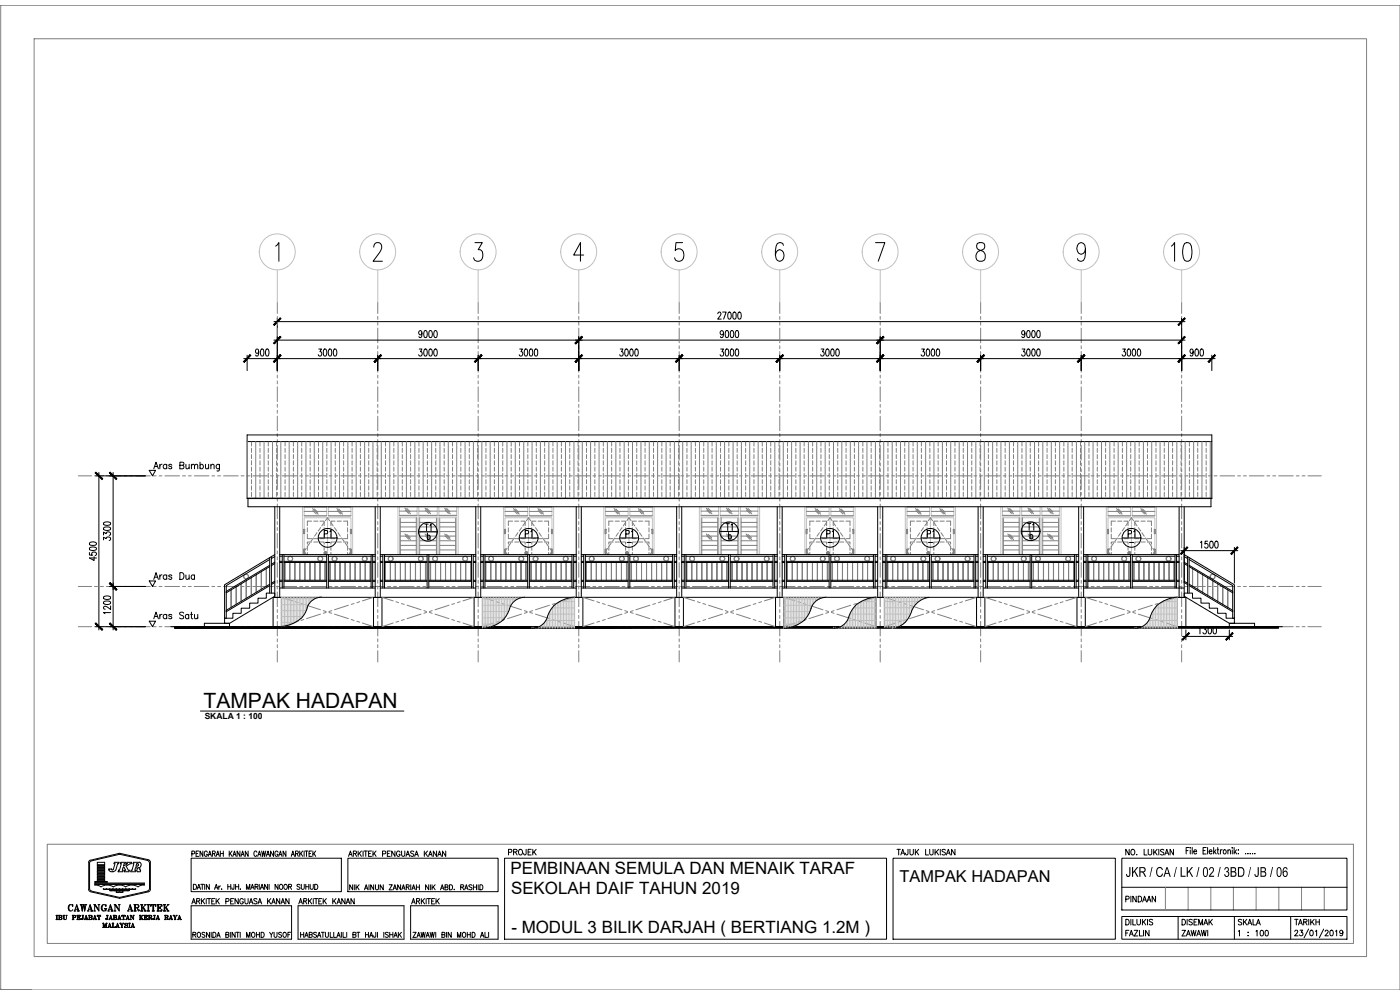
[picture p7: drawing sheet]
<svg xmlns="http://www.w3.org/2000/svg" width="420mm" height="297mm" viewBox="0 0 420 297" stroke-linecap="round" stroke-linejoin="round" font-family="sans-serif">
<defs><g id="words">
<text font-size="9.7" x="350.7" y="79.7">10</text>
<text font-size="6.3" x="61.1" y="212.4">TAMPAK HADAPAN</text>
<g font-size="5.1">
<text x="153.2" y="262.3">PEMBINAAN SEMULA DAN MENAIK TARAF</text>
<text x="153.4" y="268.2">SEKOLAH DAIF TAHUN 2019</text>
<text x="153.5" y="280">- MODUL 3 BILIK DARJAH ( BERTIANG 1.2M )</text>
</g>
<g font-size="4.9">
<text x="130.5" y="160.5" transform="rotate(-90 130.5 160.5)">T1</text>
<text x="220.8" y="160.5" transform="rotate(-90 220.8 160.5)">T1</text>
<text x="311.5" y="160.2" transform="rotate(-90 311.5 160.2)">T1</text>
<text x="96.3" y="162.3">P1</text>
<text x="156.6" y="162.3">P1</text>
<text x="187" y="162.3">P1</text>
<text x="247.3" y="162.3">P1</text>
<text x="277.3" y="162.3">P1</text>
<text x="337.6" y="162.3">P1</text>
<text x="45.2" y="175">Aras Dua</text>
<text x="151.7" y="257.9">PROJEK</text>
<text x="270" y="264.8">TAMPAK HADAPAN</text>
<text x="370.8" y="278.7">SKALA</text>
</g>
<text font-size="4.6" x="337.9" y="263.1">JKR / CA / LK / 02 / 3BD / JB / 06</text>
<g font-size="2.6">
<text x="96.7" y="164">-</text>
<text x="157" y="164">-</text>
<text x="187.3" y="164">-</text>
<text x="247.6" y="164">-</text>
<text x="277.6" y="164">-</text>
<text x="338" y="164">-</text>
</g>
<text font-size="2.5" x="61.4" y="215.8">SKALA 1 : 100</text>
</g></defs>
<!-- layer: A-GRID -->
<g fill="none" stroke="#808080" stroke-width=".3">
<path d="M83.2 90.7v3.4M83.2 94.9v.9M83.2 96.7v.9M83.2 98.5v4.4M113.4 90.7v3.4M113.4 94.9v.9M113.4 96.7v.9M113.4 98.5v4.4M143.5 90.7v3.4M143.5 94.9v.9M143.5 96.7v.9M143.5 98.5v4.4"/>
<path d="M173.7 90.7v3.4M173.7 94.9v.9M173.7 96.7v.9M173.7 98.5v4.4M203.8 90.7v3.4M203.8 94.9v.9M203.8 96.7v.9M203.8 98.5v4.4M234 90.7v3.4M234 94.9v.9M234 96.7v.9M234 98.5v4.4"/>
<path d="M264.2 90.7v3.4M264.2 94.9v.9M264.2 96.7v.9M264.2 98.5v4.4M294.3 90.7v3.4M294.3 94.9v.9M294.3 96.7v.9M294.3 98.5v4.4M324.5 90.7v3.4M324.5 94.9v.9M324.5 96.7v.9M324.5 98.5v4.4"/>
<path d="M354.6 90.7v3.4M354.6 94.9v.9M354.6 96.7v.9M354.6 98.5v4.4M83.2 103.7v.9M83.2 105.5v.9M83.2 107.3v4.4M83.2 112.6v.8M83.2 114.3v.9M83.2 116.1v4.4M113.4 103.7v.9M113.4 105.5v.9"/>
<path d="M113.4 107.3v4.4M113.4 112.6v.8M113.4 114.3v.9M113.4 116.1v4.4M143.5 103.7v.9M143.5 105.5v.9M143.5 107.3v4.4M143.5 112.6v.8M143.5 114.3v.9M143.5 116.1v4.4M173.7 103.7v.9M173.7 105.5v.9"/>
<path d="M173.7 107.3v4.4M173.7 112.6v.8M173.7 114.3v.9M173.7 116.1v4.4M203.8 103.7v.9M203.8 105.5v.9M203.8 107.3v4.4M203.8 112.6v.8M203.8 114.3v.9M203.8 116.1v4.4M234 103.7v.9M234 105.5v.9"/>
<path d="M234 107.3v4.4M234 112.6v.8M234 114.3v.9M234 116.1v4.4M264.2 103.7v.9M264.2 105.5v.9M264.2 107.3v4.4M264.2 112.6v.8M264.2 114.3v.9M264.2 116.1v4.4M294.3 103.7v.9M294.3 105.5v.9"/>
<path d="M294.3 107.3v4.4M294.3 112.6v.8M294.3 114.3v.9M294.3 116.1v4.4M324.5 103.7v.9M324.5 105.5v.9M324.5 107.3v4.4M324.5 112.6v.8M324.5 114.3v.9M324.5 116.1v4.4M354.6 103.7v.9M354.6 105.5v.9"/>
<path d="M354.6 107.3v4.4M354.6 112.6v.8M354.6 114.3v.9M354.6 116.1v4.4M83.2 121.3v.9M83.2 123.1v.9M83.2 124.9v4.3M83.2 130.1v.9M83.2 131.9v.8M83.2 133.6v4.4M83.2 138.9v.9M113.4 121.3v.9"/>
<path d="M113.4 123.1v.9M113.4 124.9v4.3M113.4 130.1v.9M113.4 131.9v.8M113.4 133.6v4.4M113.4 138.9v.9M143.5 121.3v.9M143.5 123.1v.9M143.5 124.9v4.3M143.5 130.1v.9M143.5 131.9v.8M143.5 133.6v4.4"/>
<path d="M143.5 138.9v.9M173.7 121.3v.9M173.7 123.1v.9M173.7 124.9v4.3M173.7 130.1v.9M173.7 131.9v.8M173.7 133.6v4.4M173.7 138.9v.9M203.8 121.3v.9M203.8 123.1v.9M203.8 124.9v4.3M203.8 130.1v.9"/>
<path d="M203.8 131.9v.8M203.8 133.6v4.4M203.8 138.9v.9M234 121.3v.9M234 123.1v.9M234 124.9v4.3M234 130.1v.9M234 131.9v.8M234 133.6v4.4M234 138.9v.9M264.2 121.3v.9M264.2 123.1v.9"/>
<path d="M264.2 124.9v4.3M264.2 130.1v.9M264.2 131.9v.8M264.2 133.6v4.4M264.2 138.9v.9M294.3 121.3v.9M294.3 123.1v.9M294.3 124.9v4.3M294.3 130.1v.9M294.3 131.9v.8M294.3 133.6v4.4M294.3 138.9v.9"/>
<path d="M324.5 121.3v.9M324.5 123.1v.9M324.5 124.9v4.3M324.5 130.1v.9M324.5 131.9v.8M324.5 133.6v4.4M324.5 138.9v.9M354.6 121.3v.9M354.6 123.1v.9M354.6 124.9v4.3M354.6 130.1v.9M354.6 131.9v.8"/>
<path d="M354.6 133.6v4.4M354.6 138.9v.9M23.5 142.8h4M28.4 142.8h.9M30.1 142.8h.9M31.9 142.8h4.4M37.2 142.8h.9M38.9 142.8h.9M40.7 142.8h4.4M46 142.8h.9M47.8 142.8h.8M49.5 142.8h4.4"/>
<path d="M54.8 142.8h.9M56.5 142.8h.9M58.3 142.8h4.4M63.6 142.8h.8M65.3 142.8h.9M67.1 142.8h4.4M72.3 142.8h.9M74.1 142.8h.9M75.9 142.8h4.4M81.2 142.8h.8M82.9 142.8h.9M83.2 140.7v.8"/>
<path d="M83.2 142.4v4.4M83.2 147.7v.9M83.2 149.5v.9M83.2 151.2v4.4M83.2 156.5v.9M83.2 158.3v.9M84.7 142.8h4.4M90 142.8h.8M91.7 142.8h.9M93.5 142.8h4.4M98.8 142.8h.8M100.5 142.8h.9"/>
<path d="M102.3 142.8h4.4M107.5 142.8h.9M109.3 142.8h.9M111.1 142.8h4.3M113.4 140.7v.8M113.4 142.4v4.4M113.4 147.7v.9M113.4 149.5v.9M113.4 151.2v4.4M113.4 156.5v.9M113.4 158.3v.9M116.3 142.8h.9"/>
<path d="M118.1 142.8h.9M119.8 142.8h4.4M125.1 142.8h.9M126.9 142.8h.9M128.7 142.8h4.4M133.9 142.8h.9M135.7 142.8h.9M137.5 142.8h4.4M142.7 142.8h.9M143.5 140.7v.8M143.5 142.4v4.4M143.5 147.7v.9"/>
<path d="M143.5 149.5v.9M143.5 151.2v4.4M143.5 156.5v.9M143.5 158.3v.9M144.5 142.8h.9M146.3 142.8h4.4M151.5 142.8h.9M153.3 142.8h.9M155 142.8h4.4M160.3 142.8h.9M162.1 142.8h.8M163.8 142.8h4.4"/>
<path d="M169.1 142.8h.9M170.9 142.8h.8M172.6 142.8h4.4M173.7 140.7v.8M173.7 142.4v4.4M173.7 147.7v.9M173.7 149.5v.9M173.7 151.2v4.4M173.7 156.5v.9M173.7 158.3v.9M177.9 142.8h.9M179.7 142.8h.9"/>
<path d="M181.4 142.8h4.4M186.7 142.8h.9M188.5 142.8h.9M190.2 142.8h4.4M195.5 142.8h.9M197.3 142.8h.9M199 142.8h4.4M203.8 140.7v.8M203.8 142.4v4.4M203.8 147.7v.9M203.8 149.5v.9M203.8 151.2v4.4"/>
<path d="M203.8 156.5v.9M203.8 158.3v.9M204.3 142.8h.9M206.1 142.8h.8M207.8 142.8h4.4M213.1 142.8h.9M214.8 142.8h.9M216.6 142.8h4.4M221.9 142.8h.9M223.6 142.8h.9M225.4 142.8h4.4M230.7 142.8h.9"/>
<path d="M232.5 142.8h.8M234 140.7v.8M234 142.4v4.4M234 147.7v.9M234 149.5v.9M234 151.2v4.4M234 156.5v.9M234 158.3v.9M234.2 142.8h4.4M239.5 142.8h.9M241.3 142.8h.8M243 142.8h4.4"/>
<path d="M248.3 142.8h.9M250 142.8h.9M251.8 142.8h4.4M257.1 142.8h.8M258.8 142.8h.9M260.6 142.8h4.4M264.2 140.7v.8M264.2 142.4v4.4M264.2 147.7v.9M264.2 149.5v.9M264.2 151.2v4.4M264.2 156.5v.9"/>
<path d="M264.2 158.3v.9M265.9 142.8h.8M267.6 142.8h.9M269.4 142.8h4.4M274.7 142.8h.8M276.4 142.8h.9M278.2 142.8h4.4M283.5 142.8h.9M285.2 142.8h.9M287 142.8h4.4M292.3 142.8h.9M294 142.8h.9"/>
<path d="M294.3 140.7v.8M294.3 142.4v4.4M294.3 147.7v.9M294.3 149.5v.9M294.3 151.2v4.4M294.3 156.5v.9M294.3 158.3v.9M295.8 142.8h4.4M301.1 142.8h.8M302.8 142.8h.9M304.6 142.8h4.4M309.8 142.8h.9"/>
<path d="M311.6 142.8h.9M313.4 142.8h4.4M318.6 142.8h.9M320.4 142.8h.9M322.2 142.8h4.4M324.5 140.7v.8M324.5 142.4v4.4M324.5 147.7v.9M324.5 149.5v.9M324.5 151.2v4.4M324.5 156.5v.9M324.5 158.3v.9"/>
<path d="M327.4 142.8h.9M329.2 142.8h.9M331 142.8h4.4M336.3 142.8h.8M338 142.8h.9M339.8 142.8h4.4M345 142.8h.9M346.8 142.8h.9M348.6 142.8h4.3M353.8 142.8h.9M354.6 140.7v.8M354.6 142.4v4.4"/>
<path d="M354.6 147.7v.9M354.6 149.5v.9M354.6 151.2v4.4M354.6 156.5v.9M354.6 158.3v.9M355.6 142.8h.9M357.3 142.8h4.4M362.6 142.8h.9M364.4 142.8h.9M366.1 142.8h4.4M371.4 142.8h.9M373.2 142.8h.9"/>
<path d="M374.9 142.8h4.4M380.2 142.8h.9M382 142.8h.9M383.8 142.8h4.3M389 142.8h.9M390.8 142.8h.9M392.5 142.8h4M23.5 176h4M28.4 176h.9M30.1 176h.9M31.9 176h4.4M37.2 176h.9"/>
<path d="M38.9 176h.9M40.7 176h4.4M58.3 176h4.4M63.6 176h.8M65.3 176h.9M67.1 176h4.4M72.3 176h.9M74.1 176h.9M75.9 176h4.4M81.2 176h.8M82.9 176h.9M83.2 160v4.4"/>
<path d="M83.2 165.3v.9M83.2 167.1v.9M83.2 168.8v4.4M83.2 174.1v.9M83.2 175.8v.9M83.2 177.6v4.4M84.7 176h4.4M90 176h.8M91.7 176h.9M93.5 176h4.4M98.8 176h.8M100.5 176h.9"/>
<path d="M102.3 176h4.4M107.5 176h.9M109.3 176h.9M111.1 176h4.3M113.4 160v4.4M113.4 165.3v.9M113.4 167.1v.9M113.4 168.8v4.4M113.4 174.1v.9M113.4 175.8v.9M113.4 177.6v4.4M116.3 176h.9"/>
<path d="M118.1 176h.9M119.8 176h4.4M125.1 176h.9M126.9 176h.9M128.7 176h4.4M133.9 176h.9M135.7 176h.9M137.5 176h4.4M142.7 176h.9M143.5 160v4.4M143.5 165.3v.9M143.5 167.1v.9"/>
<path d="M143.5 168.8v4.4M143.5 174.1v.9M143.5 175.8v.9M143.5 177.6v4.4M144.5 176h.9M146.3 176h4.4M151.5 176h.9M153.3 176h.9M155 176h4.4M160.3 176h.9M162.1 176h.8M163.8 176h4.4"/>
<path d="M169.1 176h.9M170.9 176h.8M172.6 176h4.4M173.7 160v4.4M173.7 165.3v.9M173.7 167.1v.9M173.7 168.8v4.4M173.7 174.1v.9M173.7 175.8v.9M173.7 177.6v4.4M177.9 176h.9M179.7 176h.9"/>
<path d="M181.4 176h4.4M186.7 176h.9M188.5 176h.9M190.2 176h4.4M195.5 176h.9M197.3 176h.9M199 176h4.4M203.8 160v4.4M203.8 165.3v.9M203.8 167.1v.9M203.8 168.8v4.4M203.8 174.1v.9"/>
<path d="M203.8 175.8v.9M203.8 177.6v4.4M204.3 176h.9M206.1 176h.8M207.8 176h4.4M213.1 176h.9M214.8 176h.9M216.6 176h4.4M221.9 176h.9M223.6 176h.9M225.4 176h4.4M230.7 176h.9"/>
<path d="M232.5 176h.8M234 160v4.4M234 165.3v.9M234 167.1v.9M234 168.8v4.4M234 174.1v.9M234 175.8v.9M234 177.6v4.4M234.2 176h4.4M239.5 176h.9M241.3 176h.8M243 176h4.4"/>
<path d="M248.3 176h.9M250 176h.9M251.8 176h4.4M257.1 176h.8M258.8 176h.9M260.6 176h4.4M264.2 160v4.4M264.2 165.3v.9M264.2 167.1v.9M264.2 168.8v4.4M264.2 174.1v.9M264.2 175.8v.9"/>
<path d="M264.2 177.6v4.4M265.9 176h.8M267.6 176h.9M269.4 176h4.4M274.7 176h.8M276.4 176h.9M278.2 176h4.4M283.5 176h.9M285.2 176h.9M287 176h4.4M292.3 176h.9M294 176h.9"/>
<path d="M294.3 160v4.4M294.3 165.3v.9M294.3 167.1v.9M294.3 168.8v4.4M294.3 174.1v.9M294.3 175.8v.9M294.3 177.6v4.4M295.8 176h4.4M301.1 176h.8M302.8 176h.9M304.6 176h4.4M309.8 176h.9"/>
<path d="M311.6 176h.9M313.4 176h4.4M318.6 176h.9M320.4 176h.9M322.2 176h4.4M324.5 160v4.4M324.5 165.3v.9M324.5 167.1v.9M324.5 168.8v4.4M324.5 174.1v.9M324.5 175.8v.9M324.5 177.6v4.4"/>
<path d="M327.4 176h.9M329.2 176h.9M331 176h4.4M336.3 176h.8M338 176h.9M339.8 176h4.4M345 176h.9M346.8 176h.9M348.6 176h4.3M353.8 176h.9M354.6 160v4.4M354.6 165.3v.9"/>
<path d="M354.6 167.1v.9M354.6 168.8v4.4M354.6 174.1v.9M354.6 175.8v.9M354.6 177.6v4.4M355.6 176h.9M357.3 176h4.4M362.6 176h.9M364.4 176h.9M366.1 176h4.4M371.4 176h.9M373.2 176h.9"/>
<path d="M374.9 176h4.4M380.2 176h.9M382 176h.9M383.8 176h4.3M389 176h.9M390.8 176h.9M392.5 176h4M23.5 188h4M28.4 188h.9M30.1 188h.9M31.9 188h4.4M37.2 188h.9"/>
<path d="M38.9 188h.9M40.7 188h4.4M46 188h.9M47.8 188h.8M49.5 188h4.4M54.8 188h.9M56.5 188h.9M58.3 188h4.4M63.6 188h.8M65.3 188h.9M67.1 188h4.4M72.3 188h.9"/>
<path d="M74.1 188h.9M75.9 188h4.4M81.2 188h.8M82.9 188h.9M83.2 182.9v.9M83.2 184.6v.9M83.2 186.4v4.4M83.2 191.7v.9M83.2 193.4v.9M83.2 195.2v3.4M84.7 188h4.4M90 188h.8"/>
<path d="M91.7 188h.9M93.5 188h4.4M98.8 188h.8M100.5 188h.9M102.3 188h4.4M107.5 188h.9M109.3 188h.9M111.1 188h4.3M113.4 182.9v.9M113.4 184.6v.9M113.4 186.4v4.4M113.4 191.7v.9"/>
<path d="M113.4 193.4v.9M113.4 195.2v3.4M116.3 188h.9M118.1 188h.9M119.8 188h4.4M125.1 188h.9M126.9 188h.9M128.7 188h4.4M133.9 188h.9M135.7 188h.9M137.5 188h4.4M142.7 188h.9"/>
<path d="M143.5 182.9v.9M143.5 184.6v.9M143.5 186.4v4.4M143.5 191.7v.9M143.5 193.4v.9M143.5 195.2v3.4M144.5 188h.9M146.3 188h4.4M151.5 188h.9M153.3 188h.9M155 188h4.4M160.3 188h.9"/>
<path d="M162.1 188h.8M163.8 188h4.4M169.1 188h.9M170.9 188h.8M172.6 188h4.4M173.7 182.9v.9M173.7 184.6v.9M173.7 186.4v4.4M173.7 191.7v.9M173.7 193.4v.9M173.7 195.2v3.4M177.9 188h.9"/>
<path d="M179.7 188h.9M181.4 188h4.4M186.7 188h.9M188.5 188h.9M190.2 188h4.4M195.5 188h.9M197.3 188h.9M199 188h4.4M203.8 182.9v.9M203.8 184.6v.9M203.8 186.4v4.4M203.8 191.7v.9"/>
<path d="M203.8 193.4v.9M203.8 195.2v3.4M204.3 188h.9M206.1 188h.8M207.8 188h4.4M213.1 188h.9M214.8 188h.9M216.6 188h4.4M221.9 188h.9M223.6 188h.9M225.4 188h4.4M230.7 188h.9"/>
<path d="M232.5 188h.8M234 182.9v.9M234 184.6v.9M234 186.4v4.4M234 191.7v.9M234 193.4v.9M234 195.2v3.4M234.2 188h4.4M239.5 188h.9M241.3 188h.8M243 188h4.4M248.3 188h.9"/>
<path d="M250 188h.9M251.8 188h4.4M257.1 188h.8M258.8 188h.9M260.6 188h4.4M264.2 182.9v.9M264.2 184.6v.9M264.2 186.4v4.4M264.2 191.7v.9M264.2 193.4v.9M264.2 195.2v3.4M265.9 188h.8"/>
<path d="M267.6 188h.9M269.4 188h4.4M274.7 188h.8M276.4 188h.9M278.2 188h4.4M283.5 188h.9M285.2 188h.9M287 188h4.4M292.3 188h.9M294 188h.9M294.3 182.9v.9M294.3 184.6v.9"/>
<path d="M294.3 186.4v4.4M294.3 191.7v.9M294.3 193.4v.9M294.3 195.2v3.4M295.8 188h4.4M301.1 188h.8M302.8 188h.9M304.6 188h4.4M309.8 188h.9M311.6 188h.9M313.4 188h4.4M318.6 188h.9"/>
<path d="M320.4 188h.9M322.2 188h4.4M324.5 182.9v.9M324.5 184.6v.9M324.5 186.4v4.4M324.5 191.7v.9M324.5 193.4v.9M324.5 195.2v3.4M327.4 188h.9M329.2 188h.9M331 188h4.4M336.3 188h.8"/>
<path d="M338 188h.9M339.8 188h4.4M345 188h.9M346.8 188h.9M348.6 188h4.3M353.8 188h.9M354.6 182.9v.9M354.6 184.6v.9M354.6 186.4v4.4M354.6 191.7v.9M354.6 193.4v.9M354.6 195.2v3.4"/>
<path d="M355.6 188h.9M357.3 188h4.4M362.6 188h.9M364.4 188h.9M366.1 188h4.4M371.4 188h.9M373.2 188h.9M374.9 188h4.4M380.2 188h.9M382 188h.9M383.8 188h4.3M389 188h.9"/>
<path d="M390.8 188h.9M392.5 188h4"/>
</g>
<!-- layer: A-DIM -->
<g fill="none" stroke="#000" stroke-width=".3">
<path d="M82.2 96.5h273.4M83.2 95.5v15.7M126.6 99.9l-.2 .5a.58 .58 0 0 1-.8-.5 .58 .58 0 0 1 .8-.6l.2 .6a.95 .95 0 0 1-.6 1.4l-.3-.3M127.4 99.3h.6l.2 .8a.9 .9 0 0 1-.6 1.2 1.61 1.61 0 0 1-.2-2zM128.9 99.3l.2-.1a1.28 1.28 0 0 1 .2 2.1h-.2a1.69 1.69 0 0 1-.2-2zM130.4 99.3h.6l.2 .8a.9 .9 0 0 1-.6 1.2 1.54 1.54 0 0 1-.2-2zM215.4 94.1l.1-.3a.48 .48 0 0 1 .7 0 .48 .48 0 0 1 .1 .6l-.9 1.3h1.1M216.9 93.6h1l-.7 2.1M217.1 99.9l-.2 .5a.58 .58 0 0 1-.8-.5 .58 .58 0 0 1 .8-.6l.2 .6a.99 .99 0 0 1-.6 1.4l-.3-.3M217.8 99.3h.7l.2 .8a.9 .9 0 0 1-.6 1.2 1.61 1.61 0 0 1-.3-2zM218.6 93.8l.3-.2a1.23 1.23 0 0 1 0 2.1 1.61 1.61 0 0 1-.3-1.9zM219.4 99.3l.2-.1a1.28 1.28 0 0 1 .2 2.1h-.2a1.69 1.69 0 0 1-.2-2z"/>
<path d="M220.1 93.8l.4-.2a1.52 1.52 0 0 1 0 2.1h-.2a1.69 1.69 0 0 1-.2-1.9zM220.9 99.3h.6l.2 .8-.2 1.1-.4 .1a1.54 1.54 0 0 1-.2-2zM221.6 93.8h.6l.3 .8a.9 .9 0 0 1-.6 1.1 1.61 1.61 0 0 1-.3-1.9zM307.6 99.9l-.3 .5a.57 .57 0 0 1-.7-.5 .57 .57 0 0 1 .7-.6l.3 .6a.99 .99 0 0 1-.6 1.4l-.3-.3M308.4 99.3h.5l.3 .8a.9 .9 0 0 1-.6 1.2 1.54 1.54 0 0 1-.2-2zM309.8 99.3l.2-.1a1.28 1.28 0 0 1 .2 2.1l-.4-.1-.1-.3zM311.4 99.3l.3-.1a1.52 1.52 0 0 1 0 2.1h-.1a1.54 1.54 0 0 1-.2-2zM354.6 95.5v15.7M73.2 107.6h291.5M74.2 106.6v4.6M77.6 105.4l-.2 .5a.6 .6 0 0 1-.7-.5 .6 .6 0 0 1 .7-.6l.2 .6a1.07 1.07 0 0 1-.6 1.4l-.2-.3M78.4 104.8h.6l.1 .3v1.3l-.3 .4h-.4l-.2-.4-.1-.8z"/>
<path d="M79.9 104.8h.6l.1 .3v1.3l-.3 .4h-.4l-.1-.4zM82.2 102.1h273.4M95.7 104.7h.8l-.5 .8a.6 .6 0 0 1 .6 .9 .6 .6 0 0 1-1.1 0M97.2 104.8h.6l.3 .8-.3 1.2h-.3a1.74 1.74 0 0 1-.3-2zM98.8 104.8h.6l.2 .8-.2 1.2h-.3h-.3l-.3-.9zM100.2 104.8h.6l.2 .3v1.3l-.4 .4h-.4l-.1-.4zM113.4 106.6v4.6M125.8 104.7h.8l-.4 .8a.6 .6 0 0 1 .5 .9 .6 .6 0 0 1-1.1 0M127.4 104.8h.6l.1 .3v1.3l-.3 .4h-.4l-.1-.4zM128.9 104.8h.6l.3 .8-.3 1.2h-.4a1.74 1.74 0 0 1-.2-2zM130.4 104.8h.6l.2 .8-.2 1.2h-.2h-.4l-.2-.9zM143.5 106.6v4.6"/>
<path d="M156 104.7h.8l-.5 .8a.6 .6 0 0 1 .6 .9 .6 .6 0 0 1-1.1 0M157.6 104.8h.6l.1 .3v1.3l-.4 .4h-.3l-.2-.4-.1-.8zM159 104.8h.7l.1 .3v1.3l-.4 .4h-.4l-.1-.4zM160.6 104.8l.4-.1a1.51 1.51 0 0 1 0 2.1h-.2a1.74 1.74 0 0 1-.2-2zM173.7 101v10.2M186.1 104.7h.8l-.4 .8a.6 .6 0 0 1 .5 .9 .6 .6 0 0 1-1 0M187.7 104.8h.6l.3 .8-.3 1.2h-.4a1.74 1.74 0 0 1-.2-2zM189.2 104.8h.6l.1 .3v1.3l-.3 .4h-.4l-.1-.4-.1-.8zM190.7 104.8h.6l.2 .3v1.3l-.4 .4h-.4l-.1-.4zM203.8 106.6v4.6M216.3 104.7h.8l-.4 .8a.61 .61 0 0 1 .5 1 .61 .61 0 0 1-1.1-.1M217.8 104.8h.7l.1 .3v1.3l-.4 .4h-.4l-.1-.4z"/>
<path d="M219.4 104.8h.6l.2 .8-.2 1.2h-.4a1.74 1.74 0 0 1-.2-2zM220.9 104.8h.6l.1 .3v1.3l-.3 .4h-.4l-.2-.4-.1-.8zM234 106.6v4.6M246.4 104.7h.9l-.5 .8a.6 .6 0 0 1 .6 .9 .6 .6 0 0 1-1.1 0M248 104.8l.4-.1a1.51 1.51 0 0 1 0 2.1h-.4l-.1-.4-.1-.8zM249.5 104.8h.6l.2 .3v1.3l-.4 .4h-.4l-.1-.4zM251 104.8h.6l.3 .8-.3 1.2h-.4a1.74 1.74 0 0 1-.2-2zM264.2 101v10.2M276.6 104.7h.8l-.4 .8a.6 .6 0 0 1 .5 .9 .6 .6 0 0 1-1.1 0M278.2 104.8l.2-.1a1.23 1.23 0 0 1 0 2.1h-.2l-.2-.9zM279.7 104.8l.4-.1a1.51 1.51 0 0 1 0 2.1h-.4l-.2-.4-.1-.8zM281.2 104.8h.6l.1 .3v1.3l-.3 .4h-.4l-.1-.4z"/>
<path d="M294.3 106.6v4.6M306.7 104.7h.9l-.5 .8a.6 .6 0 0 1 .6 .9 .6 .6 0 0 1-1.1 0M308.4 104.8h.5l.3 .8-.3 1.2h-.2h-.3l-.3-.9zM309.8 104.8h.6l.2 .3v1.3l-.4 .4h-.4l-.1-.4zM311.4 104.8l.3-.1a1.51 1.51 0 0 1 0 2.1h-.3l-.2-.4-.1-.8zM324.5 106.6v4.6M336.9 104.7h.8l-.4 .8a.6 .6 0 0 1 .5 .9 .6 .6 0 0 1-1 0M338.5 104.8h.6l.2 .8-.2 1.2h-.4a1.74 1.74 0 0 1-.2-2zM340 104.8h.6l.2 .8-.2 1.2h-.2h-.4l-.2-.9zM341.5 104.8h.6l.2 .3v1.3l-.4 .4h-.4l-.1-.4zM358.1 105.4l-.2 .5a.6 .6 0 0 1-.8-.5 .6 .6 0 0 1 .8-.6l.2 .6a1.07 1.07 0 0 1-.6 1.4l-.3-.3M358.9 104.8l.3-.1a1.51 1.51 0 0 1 0 2.1h-.3l-.2-.4-.1-.8z"/>
<path d="M360.3 104.8h.7l.1 .3v1.3l-.4 .4h-.4l-.1-.4zM363.7 106.6v4.6M46.4 140h.9M48 139.3v1.4M48.6 139.3l-.4 .1-.2 .5M50 139.6a.6 .6 0 0 0-.8-.1 .6 .6 0 0 0 0 .9 .6 .6 0 0 0 .8 0M50 139.3v1.4M51.6 139.6a.5 .5 0 0 0-.5-.3 .5 .5 0 0 0-.5 .3l1 .7-.4 .4-.5-.1-.1-.2M54.8 139.6l.4 .4-.2 .6-1 .1v-2l1.1 .1-.1 .7-1 .1M55.8 139.3l.1 1.3 .4 .1 .5-.4M56.8 139.3v1.4M57.4 139.7l.5-.4 .4 .1 .1 1.3"/>
<path d="M57.4 139.3v1.4M58.4 139.7l.4-.4 .5 .1 .1 1.3M60 139.6a.58 .58 0 0 1 .9 0 .58 .58 0 0 1 0 .8 .58 .58 0 0 1-.9 0M60 138.7v2M61.7 139.3l.1 1.3 .4 .1 .4-.4M62.6 139.3v1.4M63.3 139.7l.4-.4 .5 .1 .1 1.3M63.3 139.3v1.4M65.9 139.3l-.1 1.8-.3 .2h-.4M65.9 139.6a.58 .58 0 0 0-.9 0 .58 .58 0 0 0 0 .8 .58 .58 0 0 0 .9 0M28.7 142.8h14.9M29.7 141.8v47.2"/>
<path d="M31.2 158.3l.8-.2a.9 .9 0 0 1 1.2 .6l-.4 .4h-1.3l-.3-.2zM31.2 156.8l1.6-.1 .3 .1 .1 .4-.4 .4h-1.3l-.3-.2zM34 141.8v47.2M44.8 141.1h1.9l-.9 1.7zM46.1 140.7l.7-2 .7 2M26.8 165.8v.7l.9 .1a.62 .62 0 0 1 .5-1 .62 .62 0 0 1 .5 1l-.2 .1M26.9 164.3l.8-.2 1.1 .2v.7l-.8 .2a.9 .9 0 0 1-1.2-.6zM26.9 162.8l.8-.2 .8 .1 .5 .5a1.52 1.52 0 0 1-2.2 0zM28.2 167v1.2l-1.4-.8h2.2M31.1 162v-.8l.8 .4a.6 .6 0 0 1 .9-.5 .6 .6 0 0 1 0 1.1M31.1 160.5v-.8l.8 .4a.6 .6 0 0 1 .9-.5 .6 .6 0 0 1 0 1M31.2 179l1.6-.1 .3 .1 .1 .4-.4 .4h-1.3l-.3-.2z"/>
<path d="M32.9 176h10.7M28.7 188h14.9M31.2 180.5l.8-.2a.9 .9 0 0 1 1.2 .6l-.4 .4h-1.3l-.3-.2zM33.2 181.8v1.1l-1-.8a.58 .58 0 0 0-.8-.2 .58 .58 0 0 0-.2 .8l.4 .1M33.2 183.8h-2.1l.4 .3M44.8 186.4h1.9l-.9 1.6zM46.1 185.7l.7-2 .7 2M46.4 185h.9M48 184.3v1.4M48.6 184.3l-.4 .1-.2 .5M50 184.6a.61 .61 0 0 0-.8 0 .61 .61 0 0 0 0 .8 .61 .61 0 0 0 .8 0M50 184.3v1.4"/>
<path d="M51.6 184.6l-.4-.3-.5 .1v.4l.6 .2 .3 .4-.4 .3-.6-.3M55.1 184l-.4-.3-.6 .1-.1 .5 .9 .5 .2 .6-.4 .3-.8-.3M56.6 184.6a.59 .59 0 0 0-.8 0 .59 .59 0 0 0 0 .8 .59 .59 0 0 0 .8 0M56.6 184.3v1.4M57.2 184.3h.6M57.4 183.7v1.6l.1 .3 .4 .1M58.4 184.3l.1 1.3 .4 .1 .5-.4M59.4 184.3v1.4"/>
</g>
<!-- layer: 0 -->
<g fill="#000" stroke="#000" stroke-width=".3">
<path d="M84.1 95.4l-1.8 2.2 2-2zM82.1 97.4l2-2-1.8 2.2z"/>
<path d="M355.5 95.4l-2 2 .2 .2zM355.5 95.4l.2 .2-2 2z"/>
<path d="M75.1 106.5l-1.8 2.2 2-2zM75.1 106.5l-1.8 2.2-.2-.2z"/>
<path d="M82.1 108.5l.2 .2 1.8-2.2zM84.1 106.5l.2 .2-2 2z"/>
<path d="M84.1 101l-1.8 2.2 2-2zM82.1 102.9l2-1.9-1.8 2.2z"/>
<path d="M84.1 106.5l-1.8 2.2 2-2zM84.1 106.5l-1.8 2.2-.2-.2z"/>
<path d="M114.3 106.5l-2 2 .2 .2zM114.3 106.5l.2 .2-2 2z"/>
<path d="M114.3 106.5l-1.8 2.2 2-2zM114.3 106.5l-1.8 2.2-.2-.2z"/>
<path d="M142.4 108.5l.2 .2 1.8-2.2zM144.4 106.5l.3 .2-2.1 2z"/>
<path d="M144.4 106.5l-1.8 2.2 2.1-2zM144.4 106.5l-1.8 2.2-.2-.2z"/>
<path d="M172.6 102.9l.2 .3 1.8-2.2zM174.6 101l.2 .2-2 2z"/>
<path d="M174.6 106.5l-2 2 .2 .2zM174.6 106.5l.2 .2-2 2z"/>
<path d="M174.6 101l-1.8 2.2 2-2zM174.6 101l-1.8 2.2-.2-.3z"/>
<path d="M174.6 106.5l-1.8 2.2 2-2zM174.6 106.5l-1.8 2.2-.2-.2z"/>
<path d="M204.7 106.5l-2 2 .2 .2zM204.7 106.5l.2 .2-2 2z"/>
<path d="M204.7 106.5l-1.8 2.2 2-2zM204.7 106.5l-1.8 2.2-.2-.2z"/>
<path d="M232.9 108.5l.2 .2 1.8-2.2zM234.9 106.5l.2 .2-2 2z"/>
<path d="M234.9 106.5l-1.8 2.2 2-2zM234.9 106.5l-1.8 2.2-.2-.2z"/>
<path d="M263.1 102.9l.2 .3 1.7-2.2zM265 101l.3 .2-2 2z"/>
<path d="M265 106.5l-1.9 2 .2 .2zM265 106.5l.3 .2-2 2z"/>
<path d="M265 101l-1.7 2.2 2-2zM265 101l-1.7 2.2-.2-.3z"/>
<path d="M265 106.5l-1.7 2.2 2-2zM265 106.5l-1.7 2.2-.2-.2z"/>
<path d="M295.2 106.5l-2 2 .2 .2zM295.2 106.5l.2 .2-2 2z"/>
<path d="M295.2 106.5l-1.8 2.2 2-2zM295.2 106.5l-1.8 2.2-.2-.2z"/>
<path d="M325.4 106.5l-2.1 2 .3 .2zM325.4 106.5l.2 .2-2 2z"/>
<path d="M325.4 106.5l-1.8 2.2 2-2zM325.4 106.5l-1.8 2.2-.3-.2z"/>
<path d="M353.5 102.9l.2 .3 1.8-2.2zM355.5 101l.2 .2-2 2z"/>
<path d="M355.5 106.5l-2 2 .2 .2zM355.5 106.5l.2 .2-2 2z"/>
<path d="M355.5 106.5l-1.8 2.2 2-2zM355.5 106.5l-1.8 2.2-.2-.2z"/>
<path d="M364.6 106.5l-2.1 2 .3 .2zM364.6 106.5l.2 .2-2 2z"/>
<path d="M28.6 141.9l2 2 .2-.2zM28.6 141.9l.2-.2 2 2z"/>
<path d="M32.9 141.9l1.9 2 .3-.2zM32.9 141.9l.2-.2 2 2z"/>
<path d="M33.1 174.8l-.2 .2 2.2 1.9zM32.9 175l2.2 1.9-.3 .2z"/>
<path d="M32.9 175l1.9 2.1 .3-.2zM32.9 175l.2-.2 2 2.1z"/>
<path d="M356.3 164.1l-1.8 2.3 2-2.1zM356.3 164.1l-1.8 2.3-.2-.3z"/>
<path d="M369.4 166.1l.2 .3 1.7-2.3zM371.3 164.1l.3 .2-2 2.1z"/>
<path d="M28.8 186.9l-.2 .2 2.2 1.8zM28.6 187.1l2.2 1.8-.2 .2z"/>
<path d="M33.1 186.9l-.2 .2 2.2 1.8zM32.9 187.1l2.2 1.8-.3 .2z"/>
<path d="M356.8 189.9l-1.8 2.2 2-2zM354.8 191.8l2-1.9-1.8 2.2z"/>
<path d="M367.8 191.8l.2 .3 1.9-2.2zM369.9 189.9l.2 .2-2.1 2z"/>
</g>
<!-- layer: A-GRID BALL -->
<g fill="none" stroke="#c0c0c0" stroke-width=".3">
<path d="M83.2 81v9.7M113.4 81v9.7M143.5 81v9.7M173.7 81v9.7M203.8 81v9.7M234 81v9.7M264.2 81v9.7M294.3 81v9.7M324.5 81v9.7M354.6 81v9.7"/>
<circle cx="83.2" cy="75.6" r="5.4"/>
<circle cx="113.3" cy="75.6" r="5.4"/>
<circle cx="143.5" cy="75.6" r="5.4"/>
<circle cx="173.7" cy="75.6" r="5.4"/>
<circle cx="203.8" cy="75.6" r="5.4"/>
<circle cx="234" cy="75.6" r="5.4"/>
<circle cx="264.1" cy="75.6" r="5.4"/>
<circle cx="294.3" cy="75.6" r="5.4"/>
<circle cx="324.5" cy="75.6" r="5.4"/>
</g>
<path d="M82.7 73.9l1-1.1v5.6M112.2 74.2a1.3 1.3 0 0 1 .8-1.4h.7a1.79 1.79 0 0 1 .3 2.9l-2 2.7h2.8M142.5 72.8h2.2l-1.2 2.1h.6a2.05 2.05 0 0 1-.4 3.5 1.25 1.25 0 0 1-1.6-1.1M175.2 76.5h-3l2-3.7v5.6M204.9 72.8h-2l-.3 2.4a1.53 1.53 0 0 1 2-.3 1.53 1.53 0 0 1 .6 1.9 1.42 1.42 0 0 1-1.1 1.6 1.42 1.42 0 0 1-1.7-1.1M235.1 73.6a1.11 1.11 0 0 0-1.8-.5 5.6 5.6 0 0 0 0 5l.6 .3a1.77 1.77 0 0 0 1.4-1.7 1.77 1.77 0 0 0-1.4-1.8l-1 .8-.2 .8M262.8 72.8h2.8l-2 5.6M293.3 73.1a1.26 1.26 0 0 0 .4 1.8 1.99 1.99 0 0 1 1.8 1.1 1.99 1.99 0 0 1-.2 2.1 1.63 1.63 0 0 1-2.5-.7 1.63 1.63 0 0 1 1.3-2.2l.8-.3a1.13 1.13 0 0 0 .7-1.1 1.13 1.13 0 0 0-.9-1zM325.8 74.7a1.41 1.41 0 0 1-1.4 1.6 1.81 1.81 0 0 1-1.2-1.8 1.81 1.81 0 0 1 1.4-1.7l.6 .3a5.1 5.1 0 0 1 0 5l-1 .3-.6-.3-.2-.5" fill="none" stroke="#000" stroke-width=".3"/>
<!-- layer: A-RC -->
<path d="M51.3 188h333.6" fill="none" stroke="#000" stroke-width=".3"/>
<path d="M52.5 188v.5l331.2-.5zM52.5 188.5l331.2-.5v.5z" fill="#000" stroke="#000" stroke-width=".3"/>
<!-- layer: A-WINDOW -->
<g fill="none" stroke="#808080" stroke-width=".3">
<path d="M120.1 159.5h4.8M120.1 158.1h4.8M120.1 156.7h4.8M120.1 155.3v11.1M124.9 155.3v11.1M125.9 155.3v11.1M131 155.3v11.1M132 159.5h4.7M132 158.1h4.7M132 156.7h4.7M132 155.3v11.1M136.7 155.3v11.1"/>
<path d="M210.6 159.5h4.8M210.6 158.1h4.8M210.6 156.7h4.8M210.6 155.3v11.1M215.4 155.3v11.1M216.4 155.3v11.1M221.4 155.3v11.1M222.4 159.5h4.8M222.4 158.1h4.8M222.4 156.7h4.8M222.4 155.3v11.1M227.2 155.3v11.1"/>
<path d="M301.1 155.3v11.1M301.1 159.5h4.8M301.1 158.1h4.8M301.1 156.7h4.8M305.9 155.3v11.1M306.9 155.3v11.1M311.9 155.3v11.1M312.9 155.3v11.1M312.9 159.5h4.8M312.9 158.1h4.8M312.9 156.7h4.8M317.7 155.3v11.1"/>
<path d="M120.1 163.6h4.8M120.1 165h4.8M120.1 162.2h4.8M120.1 160.9h4.8M125.9 163.6h5.1M125.9 165h5.1M125.9 162.2h5.1M132 163.6h4.7M132 165h4.7M132 162.2h4.7M132 160.9h4.7M210.6 163.6h4.8"/>
<path d="M210.6 165h4.8M210.6 162.2h4.8M210.6 160.9h4.8M216.4 163.6h5M216.4 165h5M216.4 162.2h5M222.4 163.6h4.8M222.4 165h4.8M222.4 162.2h4.8M222.4 160.9h4.8M301.1 163.6h4.8M301.1 165h4.8"/>
<path d="M301.1 162.2h4.8M301.1 160.9h4.8M306.9 163.6h5M306.9 165h5M306.9 162.2h5M312.9 163.6h4.8M312.9 165h4.8M312.9 162.2h4.8M312.9 160.9h4.8"/>
</g>
<g fill="none" stroke="#c0c0c0" stroke-width=".3">
<path d="M119.4 152v14.4M119.9 152v2.8h5.3v-2.8M125.7 152v2.8M125.7 155.3v11.1M131.2 152v2.8M131.2 155.3v11.1M131.7 152v2.8h5.3v-2.8M137.5 152v14.4M209.9 152v14.4M210.4 152v2.8h5.2v-2.8M216.2 152v2.8M216.2 155.3v11.1"/>
<path d="M221.7 152v2.8M221.7 155.3v11.1M222.2 152v2.8h5.3v-2.8M228 152v14.4M300.4 152v14.4M300.9 152v2.8h5.2v-2.8M306.6 152v2.8M306.6 155.3v11.1M312.2 152v2.8M312.2 155.3v11.1M312.7 152v2.8h5.2v-2.8M318.4 152v14.4"/>
<path d="M119.9 166.4v-11.1h5.3v11.1M131.7 166.4v-11.1h5.3v11.1M210.4 166.4v-11.1h5.2v11.1M222.2 166.4v-11.1h5.3v11.1M300.9 166.4v-11.1h5.2v11.1M312.7 166.4v-11.1h5.2v11.1"/>
</g>
<!-- layer: DOOR -->
<g fill="none" stroke="#808080" stroke-width=".3">
<path d="M93.8 152.6l1.7 1.7M93.9 153.2l1 1M94.4 152.7l1 1M101.1 152.6l1.7 1.7M101.2 153.2l1 1M101.6 152.7l1.1 1M121.5 152.5l1.7 1.7M121.6 153l1 1M122.1 152.6l1 1M127.6 152.5l1.6 1.7M127.6 153l1.1 1M128.1 152.6l1 1"/>
<path d="M133.4 152.5l1.7 1.7M133.6 153l1 1M134 152.6l1 1M154.1 152.6l1.7 1.7M154.2 153.2l1 1M154.7 152.7l1 1M161.4 152.6l1.7 1.7M161.5 153.2l1 1M162 152.7l1 1M184.3 152.6l1.7 1.7M184.4 153.2l1 1M184.8 152.7l1 1"/>
<path d="M191.6 152.6l1.7 1.7M191.7 153.2l1 1M192.1 152.7l1 1M212 152.5l1.7 1.7M212.1 153l1 1M212.6 152.6l1 1M218 152.5l1.7 1.7M218.1 153l1 1M218.6 152.6l1 1M223.9 152.5l1.7 1.7M224 153l1 1M224.5 152.6l1 1"/>
<path d="M244.6 152.6l1.7 1.7M244.7 153.2l1 1M245.2 152.7l1 1M251.9 152.6l1.7 1.7M252 153.2l1 1M252.4 152.7l1 1M274.7 152.6l1.7 1.7M274.9 153.2l1 1M275.3 152.7l1 1M282 152.6l1.7 1.7M282.2 153.2l1 1M282.6 152.7l1 1"/>
<path d="M302.4 152.5l1.8 1.7M302.6 153l1 1M303 152.6l1 1M308.5 152.5l1.7 1.7M308.6 153l1 1M309 152.6l1 1M314.4 152.5l1.7 1.7M314.5 153l1 1M315 152.6l1 1M335.1 152.6l1.7 1.7M335.2 153.2l1 1M335.6 152.7l1 1"/>
<path d="M342.3 152.6l1.7 1.7M342.5 153.2l1 1M342.9 152.7l1 1M121.5 160.2l1.7 1.7M121.6 160.8l1 1M122.1 160.3l1 1.1M133.4 160.2l1.7 1.7M133.6 160.8l1 1M134 160.3l1 1.1M212 160.2l1.7 1.7M212.1 160.8l1 1M212.6 160.3l1 1.1"/>
<path d="M223.9 160.2l1.7 1.7M224 160.8l1 1M224.5 160.3l1 1.1M302.4 160.2l1.8 1.7M302.6 160.8l1 1M303 160.3l1 1.1M308.5 160.2l1.7 1.7M314.4 160.2l1.7 1.7M314.5 160.8l1 1M315 160.3l1 1.1"/>
</g>
<!-- layer: WINDOW -->
<g fill="none" stroke="#808080" stroke-width=".3">
<path d="M119.9 153.4h5.3M119.9 154.6h5.3M125.7 153.4h5.5M131.7 153.4h5.3M131.7 154.6h5.3M210.4 153.4h5.2M210.4 154.6h5.2M216.2 153.4h5.5M222.2 153.4h5.3M222.2 154.6h5.3M300.9 153.4h5.2M300.9 154.6h5.2"/>
<path d="M306.6 153.4h5.6M312.7 153.4h5.2M312.7 154.6h5.2"/>
</g>
<!-- layer: A-pintu -->
<g fill="none" stroke="#c0c0c0" stroke-width=".3">
<path d="M90.8 152v14.4M91.3 152v2.8h6.7v-2.8M98.3 155.3v11.1M98.6 152v2.8h6.7v-2.8M105.8 152v14.4M151.1 152v14.4M151.6 152v2.8h6.8v-2.8M158.6 155.3v11.1M158.9 152v2.8h6.8v-2.8M166.2 152v14.4M181.2 152v14.4M181.7 152v2.8h6.8v-2.8"/>
<path d="M188.8 155.3v11.1M189 152v2.8h6.8v-2.8M196.3 152v14.4M241.6 152v14.4M242.1 152v2.8h6.7v-2.8M249.1 155.3v11.1M249.3 152v2.8h6.8v-2.8M256.6 152v14.4M271.7 152v14.4M272.2 152v2.8h6.8v-2.8M279.2 155.3v11.1M279.5 152v2.8h6.8v-2.8"/>
<path d="M286.8 152v14.4M332 152v14.4M332.5 152v2.8h6.8v-2.8M339.6 155.3v11.1M339.8 152v2.8h6.8v-2.8M347.1 152v14.4M91.3 166.4v-11.1h14v11.1M151.6 166.4v-11.1h14.1v11.1M181.7 166.4v-11.1h14.1v11.1M242.1 166.4v-11.1h14v11.1M272.2 166.4v-11.1h14.1v11.1M332.5 166.4v-11.1h14.1v11.1"/>
</g>
<g fill="none" stroke="#808080" stroke-width=".3">
<path d="M91.1 158.8h.3v1.3h-.3zM91.3 152.1h6.7M91.3 153.4h6.7M91.3 154.8h6.7M92.2 158.4v1.2M93.5 156.4h-1.3v1.3M94.1 156.4h1.3M95.1 159.8l-.7 1.1M96 156.4h1.3v1.3M97.7 156.2l.6-.9 .6 .9M98.6 152.1h6.7M98.6 153.4h6.7"/>
<path d="M98.6 154.8h6.7M100.5 156.4h-1.2v1.3M101.2 156.4h1.2M103.1 156.4h1.2v1.3M104.3 158.4v1.2M105.2 158.8h.3v1.3h-.3zM151.4 158.8h.3v1.3h-.3zM151.6 152.1h6.8M151.6 153.4h6.8M151.6 154.8h6.8M152.6 158.4v1.2M153.8 156.4h-1.2v1.3"/>
<path d="M154.5 156.4h1.2M155.4 159.8l-.7 1.1M156.3 156.4h1.3v1.3M158 156.2l.6-.9 .7 .9M158.9 152.1h6.8M158.9 153.4h6.8M158.9 154.8h6.8M160.9 156.4h-1.3v1.3M161.5 156.4h1.3M163.4 156.4h1.2v1.3M164.6 158.4v1.2M165.5 158.8h.3v1.3h-.3z"/>
<path d="M181.6 158.8h.3v1.3h-.3zM181.7 152.1h6.8M181.7 153.4h6.8M181.7 154.8h6.8M182.7 158.4v1.2M184 156.4h-1.3v1.3M184.6 156.4h1.3M185.6 159.8l-.7 1.1M186.5 156.4h1.2v1.3M188.1 156.2l.7-.9 .6 .9M189 152.1h6.8M189 153.4h6.8"/>
<path d="M189 154.8h6.8M191 156.4h-1.2v1.3M191.6 156.4h1.3M193.5 156.4h1.3v1.3M194.8 158.4v1.2M195.6 158.8h.4v1.3h-.4zM241.9 158.8h.3v1.3h-.3zM242.1 152.1h6.7M242.1 153.4h6.7M242.1 154.8h6.7M243 158.4v1.2M244.3 156.4h-1.3v1.3"/>
<path d="M244.9 156.4h1.3M245.9 159.8l-.7 1.1M246.8 156.4h1.3v1.3M248.5 156.2l.6-.9 .6 .9M249.3 152.1h6.8M249.3 153.4h6.8M249.3 154.8h6.8M251.3 156.4h-1.2v1.3M252 156.4h1.2M253.9 156.4h1.2v1.3M255.1 158.4v1.2M255.9 158.8h.3v1.3h-.3z"/>
<path d="M272 158.8h.4v1.3h-.4zM272.2 152.1h6.8M272.2 153.4h6.8M272.2 154.8h6.8M273.2 158.4v1.2M274.4 156.4h-1.2v1.3M275.1 156.4h1.3M276.1 159.8l-.8 1.1M277 156.4h1.2v1.3M278.6 156.2l.6-.9 .7 .9M279.5 152.1h6.8M279.5 153.4h6.8"/>
<path d="M279.5 154.8h6.8M281.5 156.4h-1.3v1.3M282.1 156.4h1.3M284 156.4h1.3v1.3M285.3 158.4v1.2M286.1 158.8h.3v1.3h-.3zM332.4 158.8h.3v1.3h-.3zM332.5 152.1h6.8M332.5 153.4h6.8M332.5 154.8h6.8M333.5 158.4v1.2M334.8 156.4h-1.3v1.3"/>
<path d="M335.4 156.4h1.3M336.4 159.8l-.7 1.1M337.3 156.4h1.2v1.3M338.9 156.2l.7-.9 .6 .9M339.8 152.1h6.8M339.8 153.4h6.8M339.8 154.8h6.8M341.8 156.4h-1.2v1.3M342.4 156.4h1.3M344.3 156.4h1.3v1.3M345.6 158.4v1.2M346.4 158.8h.4v1.3h-.4z"/>
<path d="M91.1 164.7h.3v1.4h-.3zM91.9 164.5l-.6 .9 .6 1M92.2 160.3v1.3h1.3M92.2 163.9v1.2M92.2 165.8v.6M93 162.9l-.8 1.1M93.5 162.6h-1.3v.7M94.1 161.4l-.8 1M94.1 161.6h1.3M94.1 162.6h1.3M97.3 163.9v1.2M97.3 165.8v.6"/>
<path d="M97.7 165.8v.1M99.3 163.9v1.2M99.3 165.8v.6M101.2 161.6h1.2M101.2 162.6h1.2M102.5 161.4l.8 1M103.1 162.6h1.2v.7M103.6 162.9l.8 1.1M104.3 160.3v1.3h-1.2M104.3 163.9v1.2M104.3 165.8v.6M104.7 164.5l.6 .9-.7 1"/>
<path d="M105.2 164.7h.3v1.4h-.3zM151.4 164.7h.3v1.4h-.3zM152.2 164.5l-.6 .9 .7 1M152.6 160.3v1.3h1.2M152.6 163.9v1.2M152.6 165.8v.6M153.3 162.9l-.7 1.1M153.8 162.6h-1.2v.7M154.3 161.4l-.7 1M154.5 161.6h1.2M154.5 162.6h1.2M157.6 163.9v1.2"/>
<path d="M157.6 165.8v.6M158 165.8v.1M159.6 163.9v1.2M159.6 165.8v.6M161.5 162.6h1.3M161.5 161.6h1.3M162.9 161.4l.7 1M163.4 162.6h1.2v.7M163.9 162.9l.7 1.1M164.6 160.3v1.3h-1.2M164.6 163.9v1.2M164.6 165.8v.6"/>
<path d="M165 164.5l.7 .9-.7 1M165.5 164.7h.3v1.4h-.3zM181.6 164.7h.3v1.4h-.3zM182.4 164.5l-.7 .9 .7 1M182.7 160.3v1.3h1.3M182.7 163.9v1.2M182.7 165.8v.6M183.4 162.9l-.7 1.1M184 162.6h-1.3v.7M184.5 161.4l-.7 1M184.6 161.6h1.3M184.6 162.6h1.3"/>
<path d="M187.7 163.9v1.2M187.7 165.8v.6M188.2 165.8v.1M189.8 163.9v1.2M189.8 165.8v.6M191.6 162.6h1.3M191.6 161.6h1.3M193 161.4l.7 1M193.5 162.6h1.3v.7M194.1 162.9l.7 1.1M194.8 160.3v1.3h-1.3M194.8 163.9v1.2"/>
<path d="M194.8 165.8v.6M195.2 164.5l.6 .9-.7 1M195.6 164.7h.4v1.4h-.4zM241.9 164.7h.3v1.4h-.3zM242.7 164.5l-.6 .9 .6 1M243 160.3v1.3h1.3M243 163.9v1.2M243 165.8v.6M243.8 162.9l-.8 1.1M244.3 162.6h-1.3v.7M244.9 161.4l-.8 1M244.9 161.6h1.3"/>
<path d="M244.9 162.6h1.3M248.1 163.9v1.2M248.1 165.8v.6M248.5 165.8v.1M250.1 163.9v1.2M250.1 165.8v.6M252 161.6h1.2M252 162.6h1.2M253.3 161.4l.7 1M253.9 162.6h1.2v.7M254.4 162.9l.7 1.1M255.1 160.3v1.3h-1.2"/>
<path d="M255.1 163.9v1.2M255.1 165.8v.6M255.5 164.5l.6 .9-.7 1M255.9 164.7h.3v1.4h-.3zM272 164.7h.4v1.4h-.4zM272.8 164.5l-.6 .9 .7 1M273.2 160.3v1.3h1.2M273.2 163.9v1.2M273.2 165.8v.6M273.9 162.9l-.7 1.1M274.4 162.6h-1.2v.7M275 161.4l-.7 1"/>
<path d="M275.1 161.6h1.3M275.1 162.6h1.3M278.2 163.9v1.2M278.2 165.8v.6M278.6 165.8v.1M280.2 163.9v1.2M280.2 165.8v.6M282.1 161.6h1.3M282.1 162.6h1.3M283.5 161.4l.7 1M284 162.6h1.3v.7M284.6 162.9l.7 1.1"/>
<path d="M285.3 160.3v1.3h-1.3M285.3 163.9v1.2M285.3 165.8v.6M285.6 164.5l.7 .9-.7 1M286.1 164.7h.3v1.4h-.3zM332.4 164.7h.3v1.4h-.3zM333.2 164.5l-.7 .9 .7 1M333.5 160.3v1.3h1.3M333.5 163.9v1.2M333.5 165.8v.6M334.2 162.9l-.7 1.1M334.8 162.6h-1.3v.7"/>
<path d="M335.3 161.4l-.7 1M335.4 162.6h1.3M335.4 161.6h1.3M338.5 163.9v1.2M338.5 165.8v.6M339 165.8v.1M340.6 163.9v1.2M340.6 165.8v.6M342.4 161.6h1.3M342.4 162.6h1.3M343.8 161.4l.7 1M344.3 162.6h1.3v.7"/>
<path d="M344.9 162.9l.7 1.1M345.6 160.3v1.3h-1.3M345.6 163.9v1.2M345.6 165.8v.6M345.9 164.5l.7 .9-.7 1M346.4 164.7h.4v1.4h-.4z"/>
<circle cx="97.7" cy="165.9" r=".36"/>
<circle cx="97.7" cy="165.9" r=".32"/>
<circle cx="97.7" cy="165.9" r=".11"/>
<circle cx="158" cy="165.9" r=".36"/>
<circle cx="158" cy="165.9" r=".11"/>
<circle cx="188.2" cy="165.9" r=".36"/>
<circle cx="188.2" cy="165.9" r=".32"/>
<circle cx="188.2" cy="165.9" r=".11"/>
<circle cx="248.5" cy="165.9" r=".36"/>
<circle cx="248.5" cy="165.9" r=".32"/>
<circle cx="248.5" cy="165.9" r=".11"/>
<circle cx="278.6" cy="165.9" r=".36"/>
<circle cx="278.6" cy="165.9" r=".11"/>
<circle cx="338.9" cy="165.9" r=".36"/>
<circle cx="338.9" cy="165.9" r=".11"/>
</g>
<!-- layer: A-TAJUK -->
<path d="M60.2 213.3h61" fill="none" stroke="#000" stroke-width=".3"/>
<!-- layer: A-COL ELEV -->
<g fill="none" stroke="#000" stroke-width=".3">
<path d="M82.5 152v27.2h1.4v-27.2M112.6 152v27.2h1.5v-27.2M142.8 152v27.2h1.5v-27.2M172.9 152v27.2h1.6v-27.2M203.1 152v27.2h1.5v-27.2M233.3 152v27.2h1.4v-27.2M263.4 152v27.2h1.5v-27.2M293.5 152v27.2h1.6v-27.2M323.7 152v27.2h1.5v-27.2M353.9 152v27.2h1.5v-27.2M83.9 179.2h28.7M83.9 176.4h28.7"/>
<path d="M114.1 179.2h28.7M114.1 176.4h28.7M144.3 179.2h28.6M144.3 176.4h28.6M174.5 179.2h28.6M174.5 176.4h28.6M204.6 179.2h28.7M204.6 176.4h28.7M234.7 179.2h28.7M234.7 176.4h28.7M264.9 179.2h28.6M264.9 176.4h28.6"/>
<path d="M295.1 179.2h28.6M295.1 176.4h28.6M325.2 179.2h28.7M325.2 176.4h28.7"/>
</g>
<!-- layer: TBLINES -->
<path d="M82 179.2l2.5 .1zM112.1 179.2l2.5 .1zM142.3 179.2l2.5 .1zM172.4 179.2l2.5 .1zM202.6 179.2l2.5 .1zM232.7 179.2l2.5 .1zM262.9 179.2l2.5 .1zM293.1 179.2l2.5 .1zM323.2 179.2l2.5 .1zM353.4 179.2l2.5 .1z" fill="none" stroke="#c0c0c0" stroke-width=".3"/>
<!-- layer: A-STUMP -->
<path d="M82 179.3h2.5v8.7h-2.5zM112.1 179.3h2.5v8.7h-2.5zM142.3 179.3h2.5v8.7h-2.5zM172.4 179.3h2.5v8.7h-2.5zM202.6 179.3h2.5v8.7h-2.5zM232.7 179.3h2.5v8.7h-2.5zM262.9 179.3h2.5v8.7h-2.5zM293.1 179.3h2.5v8.7h-2.5zM323.2 179.3h2.5v8.7h-2.5zM353.4 179.3h2.5v8.7h-2.5z" fill="none" stroke="#000" stroke-width=".3"/>
<!-- layer: grid -->
<g fill="none" stroke="#808080" stroke-width=".3">
<path d="M84.5 179.2l3.3 1.1M112.1 179.2l-3.3 1.1M114.6 179.2l3.4 1.1M142.3 179.2l-3.4 1.1M144.8 179.2l3.3 1.1M172.4 179.2l-3.3 1.1M174.9 179.2l3.4 1.1M202.6 179.2l-3.4 1.1M205.1 179.2l3.3 1.1M232.7 179.2l-3.3 1.1M235.2 179.2l3.4 1.1M262.9 179.2l-3.4 1.1"/>
<path d="M265.4 179.2l3.4 1.1M293.1 179.2l-3.4 1.1M295.6 179.2l3.3 1.1M323.2 179.2l-3.3 1.1M325.7 179.2l3.4 1.1M353.4 179.2l-3.4 1.1M87.8 186.9l-3.3 1.1M88.6 180.5l.9 .3M89.5 186.4l-.9 .3M90.3 181.1l.9 .2M91.2 185.9l-.9 .3M92 181.6l4.2 1.4"/>
<path d="M96.2 184.3l-4.2 1.3M97 183.2l.9 .3M97.9 183.8l-.9 .2M98.7 183.8l.9 .2M99.6 183.2l-.9 .3M100.4 184.3l4.2 1.3M104.6 181.6l-4.2 1.4M105.4 185.9l.9 .3M106.3 181.1l-.9 .2M107.1 186.4l.8 .3M108 180.5l-.9 .3M108.8 186.9l3.3 1.1"/>
<path d="M118 186.9l-3.4 1.1M118.8 180.5l.8 .3M119.6 186.4l-.8 .3M120.5 181.1l.8 .2M121.3 185.9l-.8 .3M122.2 181.6l4.2 1.4M126.4 184.3l-4.2 1.3M127.2 183.2l.8 .3M128 183.8l-.8 .2M128.9 183.8l.8 .2M129.7 183.2l-.8 .3M130.6 184.3l4.1 1.3"/>
<path d="M134.7 181.6l-4.1 1.4M135.6 185.9l.8 .3M136.4 181.1l-.8 .2M137.2 186.4l.9 .3M138.1 180.5l-.9 .3M138.9 186.9l3.4 1.1M148.1 186.9l-3.3 1.1M149 180.5l.8 .3M149.8 186.4l-.8 .3M150.7 181.1l.8 .2M151.5 185.9l-.8 .3M152.3 181.6l4.2 1.4"/>
<path d="M156.5 184.3l-4.2 1.3M157.4 183.2l.8 .3M158.2 183.8l-.8 .2M159 183.8l.9 .2M159.9 183.2l-.9 .3M160.7 184.3l4.2 1.3M164.9 181.6l-4.2 1.4M165.7 185.9l.9 .3M166.6 181.1l-.9 .2M167.4 186.4l.8 .3M168.2 180.5l-.8 .3M169.1 186.9l3.3 1.1"/>
<path d="M178.3 186.9l-3.4 1.1M179.1 180.5l.9 .3M180 186.4l-.9 .3M180.8 181.1l.9 .2M181.7 185.9l-.9 .3M182.5 181.6l4.1 1.4M186.6 184.3l-4.1 1.3M187.5 183.2l.8 .3M188.3 183.8l-.8 .2M189.2 183.8l.8 .2M190 183.2l-.8 .3M190.8 184.3l4.2 1.3"/>
<path d="M195 181.6l-4.2 1.4M195.9 185.9l.8 .3M196.7 181.1l-.8 .2M197.6 186.4l.8 .3M198.4 180.5l-.8 .3M199.2 186.9l3.4 1.1M208.4 186.9l-3.3 1.1M209.3 180.5l.8 .3M210.1 186.4l-.8 .3M210.9 181.1l.9 .2M211.8 185.9l-.9 .3M212.6 181.6l4.2 1.4"/>
<path d="M216.8 184.3l-4.2 1.3M217.7 183.2l.8 .3M218.5 183.8l-.8 .2M219.3 183.8l.9 .2M220.2 183.2l-.9 .3M221 184.3l4.2 1.3M225.2 181.6l-4.2 1.4M226.1 185.9l.8 .3M226.9 181.1l-.8 .2M227.7 186.4l.9 .3M228.6 180.5l-.9 .3M229.4 186.9l3.3 1.1"/>
<path d="M238.6 186.9l-3.4 1.1M239.4 180.5l.9 .3M240.3 186.4l-.9 .3M241.1 181.1l.8 .2M241.9 185.9l-.8 .3M242.8 181.6l4.2 1.4M247 184.3l-4.2 1.3M247.8 183.2l.9 .3M248.7 183.8l-.9 .2M249.5 183.8l.8 .2M250.3 183.2l-.8 .3M251.2 184.3l4.2 1.3"/>
<path d="M255.4 181.6l-4.2 1.4M256.2 185.9l.8 .3M257 181.1l-.8 .2M257.9 186.4l.8 .3M258.7 180.5l-.8 .3M259.5 186.9l3.4 1.1M268.8 186.9l-3.4 1.1M269.6 180.5l.8 .3M270.4 186.4l-.8 .3M271.3 181.1l.8 .2M272.1 185.9l-.8 .3M273 181.6l4.2 1.4"/>
<path d="M277.2 184.3l-4.2 1.3M278 183.2l.8 .3M278.8 183.8l-.8 .2M279.7 183.8l.8 .2M280.5 183.2l-.8 .3M281.3 184.3l4.2 1.3M285.5 181.6l-4.2 1.4M286.3 185.9l.9 .3M287.2 181.1l-.9 .2M288 186.4l.9 .3M288.9 180.5l-.9 .3M289.7 186.9l3.4 1.1"/>
<path d="M298.9 186.9l-3.3 1.1M299.8 180.5l.8 .3M300.6 186.4l-.8 .3M301.4 181.1l.9 .2M302.3 185.9l-.9 .3M303.1 181.6l4.2 1.4M307.3 184.3l-4.2 1.3M308.1 183.2l.9 .3M309 183.8l-.9 .2M309.8 183.8l.8 .2M310.6 183.2l-.8 .3M311.5 184.3l4.2 1.3"/>
<path d="M315.7 181.6l-4.2 1.4M316.5 185.9l.9 .3M317.4 181.1l-.9 .2M318.2 186.4l.8 .3M319 180.5l-.8 .3M319.9 186.9l3.3 1.1M329.1 186.9l-3.4 1.1M329.9 180.5l.9 .3M330.8 186.4l-.9 .3M331.6 181.1l.8 .2M332.4 185.9l-.8 .3M333.2 181.6l4.2 1.4"/>
<path d="M337.4 184.3l-4.2 1.3M338.3 183.2l.8 .3M339.1 183.8l-.8 .2M340 183.8l.8 .2M340.8 183.2l-.8 .3M341.6 184.3l4.2 1.3M345.8 181.6l-4.2 1.4M346.7 185.9l.8 .3M347.5 181.1l-.8 .2M348.4 186.4l.8 .3M349.2 180.5l-.8 .3M350 186.9l3.4 1.1"/>
</g>
<!-- layer: A-RAILING -->
<g fill="none" stroke="#808080" stroke-width=".3">
<path d="M69.3 177l.1 5.2zM70.9 176.1v5.2zM72.3 175.2v5.3zM73.9 174.3v5.2zM75.4 173.3v5.3zM76.9 172.5v5.2zM78.4 171.6v5.2zM79.9 170.6v5.3zM85.5 168.8v5.3zM87 168.8v5.3zM88.5 168.8v5.3zM90 168.8v5.3z"/>
<path d="M91.5 168.8v5.3zM93 168.8v5.3zM94.5 168.8v5.3zM96 168.8l.1 5.3zM97.5 168.8l.1 5.3zM99 168.8l.1 5.3zM100.5 168.8l.1 5.3zM102 168.8l.1 5.3zM103.5 168.8l.1 5.3zM105.1 168.8v5.3zM106.6 168.8v5.3zM108.1 168.8v5.3z"/>
<path d="M109.6 168.8v5.3v-5.3M111.1 168.8v5.3zM115.6 168.8l.1 5.3zM117.1 168.8l.1 5.3zM118.6 168.8l.1 5.3zM120.1 168.8l.1 5.3zM121.6 168.8l.1 5.3zM123.1 168.8l.1 5.3zM124.7 168.8v5.3zM126.2 168.8v5.3zM127.7 168.8v5.3zM129.2 168.8v5.3z"/>
<path d="M130.7 168.8v5.3zM132.2 168.8v5.3zM133.7 168.8v5.3zM135.2 168.8l.1 5.3zM136.7 168.8l.1 5.3zM138.2 168.8l.1 5.3zM139.7 168.8l.1 5.3zM141.3 168.8v5.3v-5.3M145.8 168.8v5.3zM147.3 168.8v5.3zM148.8 168.8v5.3zM150.3 168.8v5.3z"/>
<path d="M151.8 168.8v5.3zM153.3 168.8v5.3zM154.8 168.8l.1 5.3zM156.3 168.8l.1 5.3zM157.8 168.8l.1 5.3zM159.3 168.8l.1 5.3zM160.9 168.8v5.3zM162.3 168.8l.1 5.3zM163.9 168.8v5.3zM165.4 168.8v5.3zM166.9 168.8v5.3zM168.4 168.8v5.3z"/>
<path d="M169.9 168.8v5.3zM171.4 168.8l.1 5.3zM175.9 168.8l.1 5.3zM177.4 168.8l.1 5.3zM178.9 168.8l.1 5.3zM180.5 168.8v5.3zM181.9 168.8l.1 5.3zM183.5 168.8v5.3zM185 168.8v5.3zM186.5 168.8v5.3zM188 168.8v5.3zM189.5 168.8v5.3z"/>
<path d="M191 168.8l.1 5.3zM192.5 168.8v5.3v-5.3M194 168.8l.1 5.3zM195.5 168.8l.1 5.3zM197 168.8l.1 5.3zM198.5 168.8l.1 5.3zM200.1 168.8v5.3zM201.5 168.8l.1 5.3zM206.1 168.8v5.3zM207.6 168.8v5.3zM209.1 168.8v5.3zM210.6 168.8l.1 5.3z"/>
<path d="M212.1 168.8l.1 5.3zM213.6 168.8l.1 5.3zM215.1 168.8l.1 5.3zM216.6 168.8l.1 5.3zM218.1 168.8l.1 5.3zM219.7 168.8v5.3zM221.1 168.8l.1 5.3zM222.7 168.8v5.3zM224.2 168.8v5.3v-5.3M225.7 168.8v5.3zM227.2 168.8v5.3zM228.7 168.8v5.3z"/>
<path d="M230.2 168.8l.1 5.3zM231.7 168.8l.1 5.3zM236.2 168.8l.1 5.3zM237.7 168.8l.1 5.3zM239.3 168.8v5.3zM240.7 168.8l.1 5.3zM242.3 168.8v5.3zM243.8 168.8v5.3zM245.3 168.8v5.3zM246.8 168.8v5.3zM248.3 168.8v5.3zM249.8 168.8l.1 5.3z"/>
<path d="M251.3 168.8l.1 5.3zM252.8 168.8l.1 5.3zM254.3 168.8l.1 5.3zM255.9 168.8v5.3v-5.3M257.3 168.8l.1 5.3zM258.9 168.8v5.3zM260.4 168.8v5.3zM261.9 168.8v5.3zM266.4 168.8v5.3zM267.9 168.8v5.3zM269.4 168.8l.1 5.3zM270.9 168.8l.1 5.3z"/>
<path d="M272.4 168.8l.1 5.3zM273.9 168.8l.1 5.3zM275.5 168.8v5.3zM276.9 168.8l.1 5.3zM278.5 168.8v5.3zM280 168.8v5.3zM281.5 168.8v5.3zM283 168.8v5.3zM284.5 168.8v5.3zM286 168.8v5.3zM287.5 168.8v5.3v-5.3M289 168.8l.1 5.3z"/>
<path d="M290.5 168.8l.1 5.3zM292 168.8l.1 5.3zM296.5 168.8l.1 5.3zM298.1 168.8v5.3zM299.6 168.8v5.3zM301.1 168.8v5.3zM302.6 168.8v5.3zM304.1 168.8v5.3zM305.6 168.8v5.3zM307.1 168.8l.1 5.3zM308.6 168.8l.1 5.3zM310.1 168.8l.1 5.3z"/>
<path d="M311.6 168.8l.1 5.3zM313.1 168.8l.1 5.3zM314.7 168.8v5.3zM316.1 168.8l.1 5.3zM317.7 168.8v5.3zM319.2 168.8v5.3v-5.3M320.7 168.8v5.3zM322.2 168.8v5.3zM326.7 168.8l.1 5.3zM328.2 168.8l.1 5.3zM329.7 168.8l.1 5.3zM331.2 168.8l.1 5.3z"/>
<path d="M332.7 168.8l.1 5.3zM334.3 168.8v5.3zM335.7 168.8l.1 5.3zM337.3 168.8v5.3zM338.8 168.8v5.3zM340.3 168.8v5.3zM341.8 168.8v5.3zM343.3 168.8v5.3zM344.8 168.8v5.3zM346.3 168.8l.1 5.3zM347.8 168.8l.1 5.3zM349.3 168.8l.1 5.3z"/>
<path d="M350.9 168.8v5.3v-5.3M352.3 168.8l.1 5.3zM357.9 170.6v5.3zM359.4 171.5l.1 5.3zM360.9 172.4v5.3zM362.4 173.3l.1 5.3zM363.9 174.2l.1 5.3zM365.4 175.2l.1 5.3zM366.9 176.1l.1 5.2zM368.5 176.9v5.3z"/>
<circle cx="73.9" cy="173" r=".74"/>
<circle cx="73.9" cy="173" r=".7"/>
<circle cx="87.1" cy="167.6" r=".74"/>
<circle cx="87.1" cy="167.6" r=".7"/>
<circle cx="96.1" cy="167.6" r=".74"/>
<circle cx="96.1" cy="167.6" r=".7"/>
<circle cx="100.4" cy="167.6" r=".74"/>
<circle cx="100.4" cy="167.6" r=".7"/>
<circle cx="109.5" cy="167.6" r=".74"/>
<circle cx="109.5" cy="167.6" r=".7"/>
<circle cx="117.2" cy="167.6" r=".74"/>
<circle cx="117.2" cy="167.6" r=".7"/>
<circle cx="126.3" cy="167.6" r=".74"/>
<circle cx="130.6" cy="167.6" r=".74"/>
<circle cx="130.6" cy="167.6" r=".7"/>
<circle cx="139.6" cy="167.6" r=".74"/>
<circle cx="147.4" cy="167.6" r=".74"/>
<circle cx="147.4" cy="167.6" r=".7"/>
<circle cx="156.4" cy="167.6" r=".74"/>
<circle cx="156.4" cy="167.6" r=".7"/>
<circle cx="160.7" cy="167.6" r=".74"/>
<circle cx="160.7" cy="167.6" r=".7"/>
<circle cx="169.8" cy="167.6" r=".74"/>
<circle cx="169.8" cy="167.6" r=".7"/>
<circle cx="177.6" cy="167.6" r=".74"/>
<circle cx="177.6" cy="167.6" r=".7"/>
<circle cx="186.6" cy="167.6" r=".74"/>
<circle cx="190.9" cy="167.6" r=".74"/>
<circle cx="190.9" cy="167.6" r=".7"/>
<circle cx="199.9" cy="167.6" r=".74"/>
<circle cx="207.7" cy="167.6" r=".74"/>
<circle cx="216.8" cy="167.6" r=".74"/>
<circle cx="216.8" cy="167.6" r=".7"/>
<circle cx="221" cy="167.6" r=".74"/>
<circle cx="221" cy="167.6" r=".7"/>
<circle cx="230.1" cy="167.6" r=".74"/>
<circle cx="230.1" cy="167.6" r=".7"/>
<circle cx="237.9" cy="167.6" r=".74"/>
<circle cx="237.9" cy="167.6" r=".7"/>
<circle cx="246.9" cy="167.6" r=".74"/>
<circle cx="246.9" cy="167.6" r=".7"/>
<circle cx="251.2" cy="167.6" r=".74"/>
<circle cx="251.2" cy="167.6" r=".7"/>
<circle cx="260.2" cy="167.6" r=".74"/>
<circle cx="268" cy="167.6" r=".74"/>
<circle cx="277.1" cy="167.6" r=".74"/>
<circle cx="277.1" cy="167.6" r=".7"/>
<circle cx="281.4" cy="167.6" r=".74"/>
<circle cx="281.4" cy="167.6" r=".7"/>
<circle cx="290.4" cy="167.6" r=".74"/>
<circle cx="290.4" cy="167.6" r=".7"/>
<circle cx="298.2" cy="167.6" r=".74"/>
<circle cx="298.2" cy="167.6" r=".7"/>
<circle cx="307.2" cy="167.6" r=".74"/>
<circle cx="307.2" cy="167.6" r=".7"/>
<circle cx="311.5" cy="167.6" r=".74"/>
<circle cx="311.5" cy="167.6" r=".7"/>
<circle cx="320.6" cy="167.6" r=".74"/>
<circle cx="320.6" cy="167.6" r=".7"/>
<circle cx="328.4" cy="167.6" r=".74"/>
<circle cx="337.4" cy="167.6" r=".7"/>
<circle cx="337.4" cy="167.6" r=".74"/>
<circle cx="341.7" cy="167.6" r=".7"/>
<circle cx="341.7" cy="167.6" r=".74"/>
<circle cx="350.7" cy="167.6" r=".74"/>
<circle cx="363.9" cy="173" r=".74"/>
</g>
<g fill="none" stroke="#000" stroke-width=".3">
<path d="M80.9 169.6l-13 7.8v.5l13-7.9M80.9 175.3l-13 7.8v.4l13-7.8M80.9 167.3v10.7M81.4 167v11M82.5 167l-1.1 .6M82.5 169.1l-1.1 .6M82.5 174.8l-1.1 .6M82.5 166.4l-15.1 9.1v10h.5v-9.8l13-7.8M82.5 168.7l-1.1 .6M82.5 174.4l-1.1 .6M83.9 166.4h28.7M83.9 166.9h.8"/>
<path d="M83.9 168.4h.8M83.9 168.8h.8M83.9 174.4h.8M83.9 174.1h.8M84.7 166.4v10M85.2 166.4v10M85.2 166.9h12.8M85.2 168.4h12.8M85.2 168.8h12.8M85.2 174.4h12.8M85.2 174.1h12.8M98 166.4v10"/>
<path d="M98.6 166.4v10M98.6 166.9h12.8M98.6 168.4h12.8M98.6 168.8h12.8M98.6 174.4h12.8M98.6 174.1h12.8M111.4 166.4v10M111.8 166.4v10M111.8 166.9h.8M111.8 168.4h.8M111.8 168.8h.8M111.8 174.4h.8"/>
<path d="M111.8 174.1h.8M114.1 166.4h28.7M114.1 166.9h.8M114.1 168.4h.8M114.1 168.8h.8M114.1 174.4h.8M114.1 174.1h.8M114.9 166.4v10M115.4 166.9h12.8M115.4 168.4h12.8M115.4 168.8h12.8M115.4 174.4h12.8"/>
<path d="M115.4 174.1h12.8M115.4 166.4v10M128.2 166.4v10M128.7 166.9h12.8M128.7 168.4h12.8M128.7 168.8h12.8M128.7 174.4h12.8M128.7 174.1h12.8M128.7 166.4v10M141.5 166.4v10M142 166.9h.8M142 168.4h.8"/>
<path d="M142 168.8h.8M142 174.4h.8M142 174.1h.8M142 166.4v10M144.3 166.4h28.6M144.3 166.9h.7M144.3 168.4h.7M144.3 168.8h.7M144.3 174.4h.7M144.3 174.1h.7M145 166.4v10M145.5 166.9h12.9"/>
<path d="M145.5 168.4h12.9M145.5 168.8h12.9M145.5 174.4h12.9M145.5 174.1h12.9M145.5 166.4v10M158.4 166.4v10M158.9 166.9h12.8M158.9 168.4h12.8M158.9 168.8h12.8M158.9 174.4h12.8M158.9 174.1h12.8M158.9 166.4v10"/>
<path d="M171.7 166.4v10M172.2 166.9h.7M172.2 168.4h.7M172.2 168.8h.7M172.2 174.4h.7M172.2 174.1h.7M172.2 166.4v10M174.5 166.4h28.6M174.5 166.9h.7M174.5 168.4h.7M174.5 168.8h.7M174.5 174.4h.7"/>
<path d="M174.5 174.1h.7M175.2 166.4v10M175.7 166.9h12.8M175.7 168.4h12.8M175.7 168.8h12.8M175.7 174.4h12.8M175.7 174.1h12.8M175.7 166.4v10M188.5 166.4v10M189 166.9h12.8M189 168.4h12.8M189 168.8h12.8"/>
<path d="M189 174.4h12.8M189 174.1h12.8M189 166.4v10M201.8 166.4v10M202.4 166.9h.7M202.4 168.4h.7M202.4 168.8h.7M202.4 174.4h.7M202.4 174.1h.7M202.4 166.4v10M204.6 166.4h28.7M204.6 166.9h.8"/>
<path d="M204.6 168.4h.8M204.6 168.8h.8M204.6 174.4h.8M204.6 174.1h.8M205.4 166.4v10M205.9 166.9h12.8M205.9 168.4h12.8M205.9 168.8h12.8M205.9 174.4h12.8M205.9 174.1h12.8M205.9 166.4v10M218.7 166.4v10"/>
<path d="M219.2 166.9h12.8M219.2 168.4h12.8M219.2 168.8h12.8M219.2 174.4h12.8M219.2 174.1h12.8M219.2 166.4v10M232 166.4v10M232.5 166.9h.8M232.5 168.4h.8M232.5 168.8h.8M232.5 174.4h.8M232.5 174.1h.8"/>
<path d="M232.5 166.4v10M234.7 166.4h28.7M234.7 166.9h.8M234.7 168.4h.8M234.7 168.8h.8M234.7 174.4h.8M234.7 174.1h.8M235.5 166.4v10M236 166.9h12.8M236 168.4h12.8M236 168.8h12.8M236 174.4h12.8"/>
<path d="M236 174.1h12.8M236 166.4v10M248.8 166.4v10M249.3 166.9h12.8M249.3 168.4h12.8M249.3 168.8h12.8M249.3 174.4h12.8M249.3 174.1h12.8M249.3 166.4v10M262.1 166.4v10M262.6 166.9h.8M262.6 168.4h.8"/>
<path d="M262.6 168.8h.8M262.6 174.4h.8M262.6 174.1h.8M262.6 166.4v10M264.9 166.4h28.6M264.9 166.9h.8M264.9 168.4h.8M264.9 168.8h.8M264.9 174.4h.8M264.9 174.1h.8M265.7 166.4v10M266.1 166.9h12.9"/>
<path d="M266.1 168.4h12.9M266.1 168.8h12.9M266.1 174.4h12.9M266.1 174.1h12.9M266.1 166.4v10M279 166.4v10M279.5 166.9h12.8M279.5 168.4h12.8M279.5 168.8h12.8M279.5 174.4h12.8M279.5 174.1h12.8M279.5 166.4v10"/>
<path d="M292.3 166.4v10M292.8 166.9h.7M292.8 168.4h.7M292.8 168.8h.7M292.8 174.4h.7M292.8 174.1h.7M292.8 166.4v10M295.1 166.4h28.6M295.1 166.9h.7M295.1 168.4h.7M295.1 168.8h.7M295.1 174.4h.7"/>
<path d="M295.1 174.1h.7M295.8 166.4v10M296.3 166.9h12.9M296.3 168.4h12.9M296.3 168.8h12.9M296.3 174.4h12.9M296.3 174.1h12.9M296.3 166.4v10M309.2 166.4v10M309.6 166.9h12.9M309.6 168.4h12.9M309.6 168.8h12.9"/>
<path d="M309.6 174.4h12.9M309.6 174.1h12.9M309.6 166.4v10M322.5 166.4v10M323 166.9h.7M323 168.4h.7M323 168.8h.7M323 174.4h.7M323 174.1h.7M323 166.4v10M325.2 166.4h28.7M325.2 166.9h.8"/>
<path d="M325.2 168.4h.8M325.2 168.8h.8M325.2 174.4h.8M325.2 174.1h.8M326 166.4v10M326.5 166.9h12.8M326.5 168.4h12.8M326.5 168.8h12.8M326.5 174.4h12.8M326.5 174.1h12.8M326.5 166.4v10M339.3 166.4v10"/>
<path d="M339.8 166.9h12.8M339.8 168.4h12.8M339.8 168.8h12.8M339.8 174.4h12.8M339.8 174.1h12.8M339.8 166.4v10M352.6 166.4v10M353.1 166.9h.8M353.1 168.4h.8M353.1 168.8h.8M353.1 174.4h.8M353.1 174.1h.8"/>
<path d="M353.1 166.4v10M355.4 167l1 .6M355.4 169.1l1 .6M355.4 174.8l1 .6M355.4 166.4l15.1 9.1v10h-.5v-9.8l-13.1-7.8M355.4 168.7l1 .6M355.4 174.4l1 .6M356.4 167v11M356.9 169.6l13.1 7.8v.5l-13.1-7.9M356.9 175.3l13.1 7.8v.4l-13.1-7.8M356.9 167.3v10.7"/>
</g>
<!-- layer: A-STAIR -->
<path d="M355.4 178h2.5v1.5h2.5v1.5h2.5v1.5h2.5v1.5h2.6v1.5h2.5v1.5h-1.6l-13.5-8.1zM61.3 187h7.6v1h-7.6zM67.4 185.5h2.5v-1.5h2.5v-1.5h2.5v-1.5h2.5v-1.5h2.5v-1.5h2.6v.9l-13.6 8.1h-1.5zM368.9 187h7.6v1h-7.6z" fill="none" stroke="#000" stroke-width=".3"/>
<!-- layer: A-ROOF -->
<path d="M74.2 130.5h289.5v19.1h-289.5zM74.2 132.5h289.5M74.2 149.5h289.5M74.4 149.6v2.4h289v-2.4" fill="none" stroke="#000" stroke-width=".3"/>
<!-- layer: A-ROOF HATCH -->
<g fill="none" stroke="#808080" stroke-width=".3">
<path d="M74.3 132.5v17M75.5 132.6v1.2M75.5 134.5v1.2M75.5 136.4v1.2M75.5 138.2v1.3M76.8 132.5v17M78 132.6v1.2M78 134.5v1.2M78 136.4v1.2M78 138.2v1.3M79.2 132.5v17M80.5 132.6v1.2"/>
<path d="M80.5 134.5v1.2M80.5 136.4v1.2M80.5 138.2v1.3M81.8 132.5v17M83 132.6v1.2M83 134.5v1.2M83 136.4v1.2M83 138.2v1.3M84.3 132.5v17M85.6 132.6v1.2M85.6 134.5v1.2M85.6 136.4v1.2"/>
<path d="M85.6 138.2v1.3M86.8 132.5v17M88.1 132.6v1.2M88.1 134.5v1.2M88.1 136.4v1.2M88.1 138.2v1.3M89.3 132.5v17M90.6 132.6v1.2M90.6 134.5v1.2M90.6 136.4v1.2M90.6 138.2v1.3M91.8 132.5v17"/>
<path d="M93.1 132.6v1.2M93.1 134.5v1.2M93.1 136.4v1.2M93.1 138.2v1.3M94.3 132.5v17M95.6 132.6v1.2M95.6 134.5v1.2M95.6 136.4v1.2M95.6 138.2v1.3M96.9 132.5v17M98.1 132.6v1.2M98.1 134.5v1.2"/>
<path d="M98.1 136.4v1.2M98.1 138.2v1.3M99.4 132.5v17M100.6 132.6v1.2M100.6 134.5v1.2M100.6 136.4v1.2M100.6 138.2v1.3M101.9 132.5v17M103.1 132.6v1.2M103.1 134.5v1.2M103.1 136.4v1.2M103.1 138.2v1.3"/>
<path d="M104.4 132.5v17M105.7 132.6v1.2M105.7 134.5v1.2M105.7 136.4v1.2M105.7 138.2v1.3M106.9 132.5v17M108.2 132.6v1.2M108.2 134.5v1.2M108.2 136.4v1.2M108.2 138.2v1.3M109.4 132.5v17M110.7 132.6v1.2"/>
<path d="M110.7 134.5v1.2M110.7 136.4v1.2M110.7 138.2v1.3M111.9 132.5v17M113.2 132.6v1.2M113.2 134.5v1.2M113.2 136.4v1.2M113.2 138.2v1.3M114.4 132.5v17M115.7 132.6v1.2M115.7 134.5v1.2M115.7 136.4v1.2"/>
<path d="M115.7 138.2v1.3M117 132.5v17M118.2 132.6v1.2M118.2 134.5v1.2M118.2 136.4v1.2M118.2 138.2v1.3M119.5 132.5v17M120.7 132.6v1.2M120.7 134.5v1.2M120.7 136.4v1.2M120.7 138.2v1.3M122 132.5v17"/>
<path d="M123.2 132.6v1.2M123.2 134.5v1.2M123.2 136.4v1.2M123.2 138.2v1.3M124.5 132.5v17M125.7 132.6v1.2M125.7 134.5v1.2M125.7 136.4v1.2M125.7 138.2v1.3M127 132.5v17M128.3 132.6v1.2M128.3 134.5v1.2"/>
<path d="M128.3 136.4v1.2M128.3 138.2v1.3M129.5 132.5v17M130.8 132.6v1.2M130.8 134.5v1.2M130.8 136.4v1.2M130.8 138.2v1.3M132 132.5v17M133.3 132.6v1.2M133.3 134.5v1.2M133.3 136.4v1.2M133.3 138.2v1.3"/>
<path d="M134.5 132.5v17M135.8 132.6v1.2M135.8 134.5v1.2M135.8 136.4v1.2M135.8 138.2v1.3M137.1 132.5v17M138.3 132.6v1.2M138.3 134.5v1.2M138.3 136.4v1.2M138.3 138.2v1.3M139.6 132.5v17M140.8 132.6v1.2"/>
<path d="M140.8 134.5v1.2M140.8 136.4v1.2M140.8 138.2v1.3M142.1 132.5v17M143.3 132.6v1.2M143.3 134.5v1.2M143.3 136.4v1.2M143.3 138.2v1.3M144.6 132.5v17M145.8 132.6v1.2M145.8 134.5v1.2M145.8 136.4v1.2"/>
<path d="M145.8 138.2v1.3M147.1 132.5v17M148.4 132.6v1.2M148.4 134.5v1.2M148.4 136.4v1.2M148.4 138.2v1.3M149.6 132.5v17M150.9 132.6v1.2M150.9 134.5v1.2M150.9 136.4v1.2M150.9 138.2v1.3M152.1 132.5v17"/>
<path d="M153.4 132.6v1.2M153.4 134.5v1.2M153.4 136.4v1.2M153.4 138.2v1.3M154.6 132.5v17M155.9 132.6v1.2M155.9 134.5v1.2M155.9 136.4v1.2M155.9 138.2v1.3M157.2 132.5v17M158.4 132.6v1.2M158.4 134.5v1.2"/>
<path d="M158.4 136.4v1.2M158.4 138.2v1.3M159.7 132.5v17M161 132.6v1.2M161 134.5v1.2M161 136.4v1.2M161 138.2v1.3M162.2 132.5v17M163.4 132.6v1.2M163.4 134.5v1.2M163.4 136.4v1.2M163.4 138.2v1.3"/>
<path d="M164.7 132.5v17M165.9 132.6v1.2M165.9 134.5v1.2M165.9 136.4v1.2M165.9 138.2v1.3M167.2 132.5v17M168.5 132.6v1.2M168.5 134.5v1.2M168.5 136.4v1.2M168.5 138.2v1.3M169.7 132.5v17M171 132.6v1.2"/>
<path d="M171 134.5v1.2M171 136.4v1.2M171 138.2v1.3M172.3 132.5v17M173.5 132.6v1.2M173.5 134.5v1.2M173.5 136.4v1.2M173.5 138.2v1.3M174.8 132.5v17M176 132.6v1.2M176 134.5v1.2M176 136.4v1.2"/>
<path d="M176 138.2v1.3M177.2 132.5v17M178.5 132.6v1.2M178.5 134.5v1.2M178.5 136.4v1.2M178.5 138.2v1.3M179.8 132.5v17M181.1 132.6v1.2M181.1 134.5v1.2M181.1 136.4v1.2M181.1 138.2v1.3M182.3 132.5v17"/>
<path d="M183.6 132.6v1.2M183.6 134.5v1.2M183.6 136.4v1.2M183.6 138.2v1.3M184.8 132.5v17M186.1 132.6v1.2M186.1 134.5v1.2M186.1 136.4v1.2M186.1 138.2v1.3M187.3 132.5v17M188.6 132.6v1.2M188.6 134.5v1.2"/>
<path d="M188.6 136.4v1.2M188.6 138.2v1.3M189.8 132.5v17M191.1 132.6v1.2M191.1 134.5v1.2M191.1 136.4v1.2M191.1 138.2v1.3M192.4 132.5v17M193.6 132.6v1.2M193.6 134.5v1.2M193.6 136.4v1.2M193.6 138.2v1.3"/>
<path d="M194.9 132.5v17M196.1 132.6v1.2M196.1 134.5v1.2M196.1 136.4v1.2M196.1 138.2v1.3M197.4 132.5v17M198.6 132.6v1.2M198.6 134.5v1.2M198.6 136.4v1.2M198.6 138.2v1.3M199.9 132.5v17M201.1 132.6v1.2"/>
<path d="M201.1 134.5v1.2M201.1 136.4v1.2M201.1 138.2v1.3M202.4 132.5v17M203.7 132.6v1.2M203.7 134.5v1.2M203.7 136.4v1.2M203.7 138.2v1.3M204.9 132.5v17M206.2 132.6v1.2M206.2 134.5v1.2M206.2 136.4v1.2"/>
<path d="M206.2 138.2v1.3M207.4 132.5v17M208.7 132.6v1.2M208.7 134.5v1.2M208.7 136.4v1.2M208.7 138.2v1.3M209.9 132.5v17M211.2 132.6v1.2M211.2 134.5v1.2M211.2 136.4v1.2M211.2 138.2v1.3M212.5 132.5v17"/>
<path d="M213.7 132.6v1.2M213.7 134.5v1.2M213.7 136.4v1.2M213.7 138.2v1.3M215 132.5v17M216.2 132.6v1.2M216.2 134.5v1.2M216.2 136.4v1.2M216.2 138.2v1.3M217.5 132.5v17M218.7 132.6v1.2M218.7 134.5v1.2"/>
<path d="M218.7 136.4v1.2M218.7 138.2v1.3M220 132.5v17M221.2 132.6v1.2M221.2 134.5v1.2M221.2 136.4v1.2M221.2 138.2v1.3M222.5 132.5v17M223.8 132.6v1.2M223.8 134.5v1.2M223.8 136.4v1.2M223.8 138.2v1.3"/>
<path d="M225 132.5v17M226.3 132.6v1.2M226.3 134.5v1.2M226.3 136.4v1.2M226.3 138.2v1.3M227.5 132.5v17M228.8 132.6v1.2M228.8 134.5v1.2M228.8 136.4v1.2M228.8 138.2v1.3M230 132.5v17M231.3 132.6v1.2"/>
<path d="M231.3 134.5v1.2M231.3 136.4v1.2M231.3 138.2v1.3M232.5 132.5v17M233.8 132.6v1.2M233.8 134.5v1.2M233.8 136.4v1.2M233.8 138.2v1.3M235.1 132.5v17M236.3 132.6v1.2M236.3 134.5v1.2M236.3 136.4v1.2"/>
<path d="M236.3 138.2v1.3M237.6 132.5v17M238.8 132.6v1.2M238.8 134.5v1.2M238.8 136.4v1.2M238.8 138.2v1.3M240.1 132.5v17M241.3 132.6v1.2M241.3 134.5v1.2M241.3 136.4v1.2M241.3 138.2v1.3M242.6 132.5v17"/>
<path d="M243.9 132.6v1.2M243.9 134.5v1.2M243.9 136.4v1.2M243.9 138.2v1.3M245.1 132.5v17M246.4 132.6v1.2M246.4 134.5v1.2M246.4 136.4v1.2M246.4 138.2v1.3M247.6 132.5v17M248.9 132.6v1.2M248.9 134.5v1.2"/>
<path d="M248.9 136.4v1.2M248.9 138.2v1.3M250.1 132.5v17M251.4 132.6v1.2M251.4 134.5v1.2M251.4 136.4v1.2M251.4 138.2v1.3M252.6 132.5v17M253.9 132.6v1.2M253.9 134.5v1.2M253.9 136.4v1.2M253.9 138.2v1.3"/>
<path d="M255.2 132.5v17M256.4 132.6v1.2M256.4 134.5v1.2M256.4 136.4v1.2M256.4 138.2v1.3M257.7 132.5v17M259 132.6v1.2M259 134.5v1.2M259 136.4v1.2M259 138.2v1.3M260.2 132.5v17M261.5 132.6v1.2"/>
<path d="M261.5 134.5v1.2M261.5 136.4v1.2M261.5 138.2v1.3M262.7 132.5v17M264 132.6v1.2M264 134.5v1.2M264 136.4v1.2M264 138.2v1.3M265.2 132.5v17M266.5 132.6v1.2M266.5 134.5v1.2M266.5 136.4v1.2"/>
<path d="M266.5 138.2v1.3M267.8 132.5v17M269 132.6v1.2M269 134.5v1.2M269 136.4v1.2M269 138.2v1.3M270.3 132.5v17M271.5 132.6v1.2M271.5 134.5v1.2M271.5 136.4v1.2M271.5 138.2v1.3M272.8 132.5v17"/>
<path d="M274 132.6v1.2M274 134.5v1.2M274 136.4v1.2M274 138.2v1.3M275.3 132.5v17M276.5 132.6v1.2M276.5 134.5v1.2M276.5 136.4v1.2M276.5 138.2v1.3M277.8 132.5v17M279.1 132.6v1.2M279.1 134.5v1.2"/>
<path d="M279.1 136.4v1.2M279.1 138.2v1.3M280.3 132.5v17M281.6 132.6v1.2M281.6 134.5v1.2M281.6 136.4v1.2M281.6 138.2v1.3M282.8 132.5v17M284.1 132.6v1.2M284.1 134.5v1.2M284.1 136.4v1.2M284.1 138.2v1.3"/>
<path d="M285.3 132.5v17M286.6 132.6v1.2M286.6 134.5v1.2M286.6 136.4v1.2M286.6 138.2v1.3M287.9 132.5v17M289.1 132.6v1.2M289.1 134.5v1.2M289.1 136.4v1.2M289.1 138.2v1.3M290.4 132.5v17M291.6 132.6v1.2"/>
<path d="M291.6 134.5v1.2M291.6 136.4v1.2M291.6 138.2v1.3M292.9 132.5v17M294.1 132.6v1.2M294.1 134.5v1.2M294.1 136.4v1.2M294.1 138.2v1.3M295.4 132.5v17M296.6 132.6v1.2M296.6 134.5v1.2M296.6 136.4v1.2"/>
<path d="M296.6 138.2v1.3M297.9 132.5v17M299.2 132.6v1.2M299.2 134.5v1.2M299.2 136.4v1.2M299.2 138.2v1.3M300.4 132.5v17M301.7 132.6v1.2M301.7 134.5v1.2M301.7 136.4v1.2M301.7 138.2v1.3M302.9 132.5v17"/>
<path d="M304.2 132.6v1.2M304.2 134.5v1.2M304.2 136.4v1.2M304.2 138.2v1.3M305.4 132.5v17M306.7 132.6v1.2M306.7 134.5v1.2M306.7 136.4v1.2M306.7 138.2v1.3M307.9 132.5v17M309.2 132.6v1.2M309.2 134.5v1.2"/>
<path d="M309.2 136.4v1.2M309.2 138.2v1.3M310.5 132.5v17M311.7 132.6v1.2M311.7 134.5v1.2M311.7 136.4v1.2M311.7 138.2v1.3M313 132.5v17M314.2 132.6v1.2M314.2 134.5v1.2M314.2 136.4v1.2M314.2 138.2v1.3"/>
<path d="M315.5 132.5v17M316.7 132.6v1.2M316.7 134.5v1.2M316.7 136.4v1.2M316.7 138.2v1.3M318 132.5v17M319.3 132.6v1.2M319.3 134.5v1.2M319.3 136.4v1.2M319.3 138.2v1.3M320.5 132.5v17M321.8 132.6v1.2"/>
<path d="M321.8 134.5v1.2M321.8 136.4v1.2M321.8 138.2v1.3M323 132.5v17M324.3 132.6v1.2M324.3 134.5v1.2M324.3 136.4v1.2M324.3 138.2v1.3M325.5 132.5v17M326.8 132.6v1.2M326.8 134.5v1.2M326.8 136.4v1.2"/>
<path d="M326.8 138.2v1.3M328 132.5v17M329.3 132.6v1.2M329.3 134.5v1.2M329.3 136.4v1.2M329.3 138.2v1.3M330.6 132.5v17M331.8 132.6v1.2M331.8 134.5v1.2M331.8 136.4v1.2M331.8 138.2v1.3M333.1 132.5v17"/>
<path d="M334.3 132.6v1.2M334.3 134.5v1.2M334.3 136.4v1.2M334.3 138.2v1.3M335.6 132.5v17M336.8 132.6v1.2M336.8 134.5v1.2M336.8 136.4v1.2M336.8 138.2v1.3M338.1 132.5v17M339.3 132.6v1.2M339.3 134.5v1.2"/>
<path d="M339.3 136.4v1.2M339.3 138.2v1.3M340.6 132.5v17M341.9 132.6v1.2M341.9 134.5v1.2M341.9 136.4v1.2M341.9 138.2v1.3M343.2 132.5v17M344.4 132.6v1.2M344.4 134.5v1.2M344.4 136.4v1.2M344.4 138.2v1.3"/>
<path d="M345.7 132.5v17M346.9 132.6v1.2M346.9 134.5v1.2M346.9 136.4v1.2M346.9 138.2v1.3M348.1 132.5v17M349.4 132.6v1.2M349.4 134.5v1.2M349.4 136.4v1.2M349.4 138.2v1.3M350.7 132.5v17M351.9 132.6v1.2"/>
<path d="M351.9 134.5v1.2M351.9 136.4v1.2M351.9 138.2v1.3M353.2 132.5v17M354.5 132.6v1.2M354.5 134.5v1.2M354.5 136.4v1.2M354.5 138.2v1.3M355.7 132.5v17M357 132.6v1.2M357 134.5v1.2M357 136.4v1.2"/>
<path d="M357 138.2v1.3M358.2 132.5v17M359.5 132.6v1.2M359.5 134.5v1.2M359.5 136.4v1.2M359.5 138.2v1.3M360.7 132.5v17M362 132.6v1.2M362 134.5v1.2M362 136.4v1.2M362 138.2v1.3M363.2 132.5v17"/>
<path d="M75.5 140.2v1.2M75.5 142v1.3M75.5 143.9v1.2M75.5 145.8v1.3M75.5 147.7v1.3M78 140.2v1.2M78 142v1.3M78 143.9v1.2M78 145.8v1.3M78 147.7v1.3M80.5 140.2v1.2M80.5 142v1.3"/>
<path d="M80.5 143.9v1.2M80.5 145.8v1.3M80.5 147.7v1.3M83 140.2v1.2M83 142v1.3M83 143.9v1.2M83 145.8v1.3M83 147.7v1.3M85.6 140.2v1.2M85.6 142v1.3M85.6 143.9v1.2M85.6 145.8v1.3"/>
<path d="M85.6 147.7v1.3M88.1 140.2v1.2M88.1 142v1.3M88.1 143.9v1.2M88.1 145.8v1.3M88.1 147.7v1.3M90.6 140.2v1.2M90.6 142v1.3M90.6 143.9v1.2M90.6 145.8v1.3M90.6 147.7v1.3M93.1 140.2v1.2"/>
<path d="M93.1 142v1.3M93.1 143.9v1.2M93.1 145.8v1.3M93.1 147.7v1.3M95.6 140.2v1.2M95.6 142v1.3M95.6 143.9v1.2M95.6 145.8v1.3M95.6 147.7v1.3M98.1 140.2v1.2M98.1 142v1.3M98.1 143.9v1.2"/>
<path d="M98.1 145.8v1.3M98.1 147.7v1.3M100.6 140.2v1.2M100.6 142v1.3M100.6 143.9v1.2M100.6 145.8v1.3M100.6 147.7v1.3M103.1 140.2v1.2M103.1 142v1.3M103.1 143.9v1.2M103.1 145.8v1.3M103.1 147.7v1.3"/>
<path d="M105.7 140.2v1.2M105.7 142v1.3M105.7 143.9v1.2M105.7 145.8v1.3M105.7 147.7v1.3M108.2 140.2v1.2M108.2 142v1.3M108.2 143.9v1.2M108.2 145.8v1.3M108.2 147.7v1.3M110.7 140.2v1.2M110.7 142v1.3"/>
<path d="M110.7 143.9v1.2M110.7 145.8v1.3M110.7 147.7v1.3M113.2 140.2v1.2M113.2 142v1.3M113.2 143.9v1.2M113.2 145.8v1.3M113.2 147.7v1.3M115.7 140.2v1.2M115.7 142v1.3M115.7 143.9v1.2M115.7 145.8v1.3"/>
<path d="M115.7 147.7v1.3M118.2 140.2v1.2M118.2 142v1.3M118.2 143.9v1.2M118.2 145.8v1.3M118.2 147.7v1.3M120.7 140.2v1.2M120.7 142v1.3M120.7 143.9v1.2M120.7 145.8v1.3M120.7 147.7v1.3M123.2 140.2v1.2"/>
<path d="M123.2 142v1.3M123.2 143.9v1.2M123.2 145.8v1.3M123.2 147.7v1.3M125.7 140.2v1.2M125.7 142v1.3M125.7 143.9v1.2M125.7 145.8v1.3M125.7 147.7v1.3M128.3 140.2v1.2M128.3 142v1.3M128.3 143.9v1.2"/>
<path d="M128.3 145.8v1.3M128.3 147.7v1.3M130.8 140.2v1.2M130.8 142v1.3M130.8 143.9v1.2M130.8 145.8v1.3M130.8 147.7v1.3M133.3 140.2v1.2M133.3 142v1.3M133.3 143.9v1.2M133.3 145.8v1.3M133.3 147.7v1.3"/>
<path d="M135.8 140.2v1.2M135.8 142v1.3M135.8 143.9v1.2M135.8 145.8v1.3M135.8 147.7v1.3M138.3 140.2v1.2M138.3 142v1.3M138.3 143.9v1.2M138.3 145.8v1.3M138.3 147.7v1.3M140.8 140.2v1.2M140.8 142v1.3"/>
<path d="M140.8 143.9v1.2M140.8 145.8v1.3M140.8 147.7v1.3M143.3 140.2v1.2M143.3 142v1.3M143.3 143.9v1.2M143.3 145.8v1.3M143.3 147.7v1.3M145.8 140.2v1.2M145.8 142v1.3M145.8 143.9v1.2M145.8 145.8v1.3"/>
<path d="M145.8 147.7v1.3M148.4 140.2v1.2M148.4 142v1.3M148.4 143.9v1.2M148.4 145.8v1.3M148.4 147.7v1.3M150.9 140.2v1.2M150.9 142v1.3M150.9 143.9v1.2M150.9 145.8v1.3M150.9 147.7v1.3M153.4 140.2v1.2"/>
<path d="M153.4 142v1.3M153.4 143.9v1.2M153.4 145.8v1.3M153.4 147.7v1.3M155.9 140.2v1.2M155.9 142v1.3M155.9 143.9v1.2M155.9 145.8v1.3M155.9 147.7v1.3M158.4 140.2v1.2M158.4 142v1.3M158.4 143.9v1.2"/>
<path d="M158.4 145.8v1.3M158.4 147.7v1.3M161 140.2v1.2M161 142v1.3M161 143.9v1.2M161 145.8v1.3M161 147.7v1.3M163.4 140.2v1.2M163.4 142v1.3M163.4 143.9v1.2M163.4 145.8v1.3M163.4 147.7v1.3"/>
<path d="M165.9 140.2v1.2M165.9 142v1.3M165.9 143.9v1.2M165.9 145.8v1.3M165.9 147.7v1.3M168.5 140.2v1.2M168.5 142v1.3M168.5 143.9v1.2M168.5 145.8v1.3M168.5 147.7v1.3M171 140.2v1.2M171 142v1.3"/>
<path d="M171 143.9v1.2M171 145.8v1.3M171 147.7v1.3M173.5 140.2v1.2M173.5 142v1.3M173.5 143.9v1.2M173.5 145.8v1.3M173.5 147.7v1.3M176 140.2v1.2M176 142v1.3M176 143.9v1.2M176 145.8v1.3"/>
<path d="M176 147.7v1.3M178.5 140.2v1.2M178.5 142v1.3M178.5 143.9v1.2M178.5 145.8v1.3M178.5 147.7v1.3M181.1 140.2v1.2M181.1 142v1.3M181.1 143.9v1.2M181.1 145.8v1.3M181.1 147.7v1.3M183.6 140.2v1.2"/>
<path d="M183.6 142v1.3M183.6 143.9v1.2M183.6 145.8v1.3M183.6 147.7v1.3M186.1 140.2v1.2M186.1 142v1.3M186.1 143.9v1.2M186.1 145.8v1.3M186.1 147.7v1.3M188.6 140.2v1.2M188.6 142v1.3M188.6 143.9v1.2"/>
<path d="M188.6 145.8v1.3M188.6 147.7v1.3M191.1 140.2v1.2M191.1 142v1.3M191.1 143.9v1.2M191.1 145.8v1.3M191.1 147.7v1.3M193.6 140.2v1.2M193.6 142v1.3M193.6 143.9v1.2M193.6 145.8v1.3M193.6 147.7v1.3"/>
<path d="M196.1 140.2v1.2M196.1 142v1.3M196.1 143.9v1.2M196.1 145.8v1.3M196.1 147.7v1.3M198.6 140.2v1.2M198.6 142v1.3M198.6 143.9v1.2M198.6 145.8v1.3M198.6 147.7v1.3M201.1 140.2v1.2M201.1 142v1.3"/>
<path d="M201.1 143.9v1.2M201.1 145.8v1.3M201.1 147.7v1.3M203.7 140.2v1.2M203.7 142v1.3M203.7 143.9v1.2M203.7 145.8v1.3M203.7 147.7v1.3M206.2 140.2v1.2M206.2 142v1.3M206.2 143.9v1.2M206.2 145.8v1.3"/>
<path d="M206.2 147.7v1.3M208.7 140.2v1.2M208.7 142v1.3M208.7 143.9v1.2M208.7 145.8v1.3M208.7 147.7v1.3M211.2 140.2v1.2M211.2 142v1.3M211.2 143.9v1.2M211.2 145.8v1.3M211.2 147.7v1.3M213.7 140.2v1.2"/>
<path d="M213.7 142v1.3M213.7 143.9v1.2M213.7 145.8v1.3M213.7 147.7v1.3M216.2 140.2v1.2M216.2 142v1.3M216.2 143.9v1.2M216.2 145.8v1.3M216.2 147.7v1.3M218.7 140.2v1.2M218.7 142v1.3M218.7 143.9v1.2"/>
<path d="M218.7 145.8v1.3M218.7 147.7v1.3M221.2 140.2v1.2M221.2 142v1.3M221.2 143.9v1.2M221.2 145.8v1.3M221.2 147.7v1.3M223.8 140.2v1.2M223.8 142v1.3M223.8 143.9v1.2M223.8 145.8v1.3M223.8 147.7v1.3"/>
<path d="M226.3 140.2v1.2M226.3 142v1.3M226.3 143.9v1.2M226.3 145.8v1.3M226.3 147.7v1.3M228.8 140.2v1.2M228.8 142v1.3M228.8 143.9v1.2M228.8 145.8v1.3M228.8 147.7v1.3M231.3 140.2v1.2M231.3 142v1.3"/>
<path d="M231.3 143.9v1.2M231.3 145.8v1.3M231.3 147.7v1.3M233.8 140.2v1.2M233.8 142v1.3M233.8 143.9v1.2M233.8 145.8v1.3M233.8 147.7v1.3M236.3 140.2v1.2M236.3 142v1.3M236.3 143.9v1.2M236.3 145.8v1.3"/>
<path d="M236.3 147.7v1.3M238.8 140.2v1.2M238.8 142v1.3M238.8 143.9v1.2M238.8 145.8v1.3M238.8 147.7v1.3M241.3 140.2v1.2M241.3 142v1.3M241.3 143.9v1.2M241.3 145.8v1.3M241.3 147.7v1.3M243.9 140.2v1.2"/>
<path d="M243.9 142v1.3M243.9 143.9v1.2M243.9 145.8v1.3M243.9 147.7v1.3M246.4 140.2v1.2M246.4 142v1.3M246.4 143.9v1.2M246.4 145.8v1.3M246.4 147.7v1.3M248.9 140.2v1.2M248.9 142v1.3M248.9 143.9v1.2"/>
<path d="M248.9 145.8v1.3M248.9 147.7v1.3M251.4 140.2v1.2M251.4 142v1.3M251.4 143.9v1.2M251.4 145.8v1.3M251.4 147.7v1.3M253.9 140.2v1.2M253.9 142v1.3M253.9 143.9v1.2M253.9 145.8v1.3M253.9 147.7v1.3"/>
<path d="M256.4 140.2v1.2M256.4 142v1.3M256.4 143.9v1.2M256.4 145.8v1.3M256.4 147.7v1.3M259 140.2v1.2M259 142v1.3M259 143.9v1.2M259 145.8v1.3M259 147.7v1.3M261.5 140.2v1.2M261.5 142v1.3"/>
<path d="M261.5 143.9v1.2M261.5 145.8v1.3M261.5 147.7v1.3M264 140.2v1.2M264 142v1.3M264 143.9v1.2M264 145.8v1.3M264 147.7v1.3M266.5 140.2v1.2M266.5 142v1.3M266.5 143.9v1.2M266.5 145.8v1.3"/>
<path d="M266.5 147.7v1.3M269 140.2v1.2M269 142v1.3M269 143.9v1.2M269 145.8v1.3M269 147.7v1.3M271.5 140.2v1.2M271.5 142v1.3M271.5 143.9v1.2M271.5 145.8v1.3M271.5 147.7v1.3M274 140.2v1.2"/>
<path d="M274 142v1.3M274 143.9v1.2M274 145.8v1.3M274 147.7v1.3M276.5 140.2v1.2M276.5 142v1.3M276.5 143.9v1.2M276.5 145.8v1.3M276.5 147.7v1.3M279.1 140.2v1.2M279.1 142v1.3M279.1 143.9v1.2"/>
<path d="M279.1 145.8v1.3M279.1 147.7v1.3M281.6 140.2v1.2M281.6 142v1.3M281.6 143.9v1.2M281.6 145.8v1.3M281.6 147.7v1.3M284.1 140.2v1.2M284.1 142v1.3M284.1 143.9v1.2M284.1 145.8v1.3M284.1 147.7v1.3"/>
<path d="M286.6 140.2v1.2M286.6 142v1.3M286.6 143.9v1.2M286.6 145.8v1.3M286.6 147.7v1.3M289.1 140.2v1.2M289.1 142v1.3M289.1 143.9v1.2M289.1 145.8v1.3M289.1 147.7v1.3M291.6 140.2v1.2M291.6 142v1.3"/>
<path d="M291.6 143.9v1.2M291.6 145.8v1.3M291.6 147.7v1.3M294.1 140.2v1.2M294.1 142v1.3M294.1 143.9v1.2M294.1 145.8v1.3M294.1 147.7v1.3M296.6 140.2v1.2M296.6 142v1.3M296.6 143.9v1.2M296.6 145.8v1.3"/>
<path d="M296.6 147.7v1.3M299.2 140.2v1.2M299.2 142v1.3M299.2 143.9v1.2M299.2 145.8v1.3M299.2 147.7v1.3M301.7 140.2v1.2M301.7 142v1.3M301.7 143.9v1.2M301.7 145.8v1.3M301.7 147.7v1.3M304.2 140.2v1.2"/>
<path d="M304.2 142v1.3M304.2 143.9v1.2M304.2 145.8v1.3M304.2 147.7v1.3M306.7 140.2v1.2M306.7 142v1.3M306.7 143.9v1.2M306.7 145.8v1.3M306.7 147.7v1.3M309.2 140.2v1.2M309.2 142v1.3M309.2 143.9v1.2"/>
<path d="M309.2 145.8v1.3M309.2 147.7v1.3M311.7 140.2v1.2M311.7 142v1.3M311.7 143.9v1.2M311.7 145.8v1.3M311.7 147.7v1.3M314.2 140.2v1.2M314.2 142v1.3M314.2 143.9v1.2M314.2 145.8v1.3M314.2 147.7v1.3"/>
<path d="M316.7 140.2v1.2M316.7 142v1.3M316.7 143.9v1.2M316.7 145.8v1.3M316.7 147.7v1.3M319.3 140.2v1.2M319.3 142v1.3M319.3 143.9v1.2M319.3 145.8v1.3M319.3 147.7v1.3M321.8 140.2v1.2M321.8 142v1.3"/>
<path d="M321.8 143.9v1.2M321.8 145.8v1.3M321.8 147.7v1.3M324.3 140.2v1.2M324.3 142v1.3M324.3 143.9v1.2M324.3 145.8v1.3M324.3 147.7v1.3M326.8 140.2v1.2M326.8 142v1.3M326.8 143.9v1.2M326.8 145.8v1.3"/>
<path d="M326.8 147.7v1.3M329.3 140.2v1.2M329.3 142v1.3M329.3 143.9v1.2M329.3 145.8v1.3M329.3 147.7v1.3M331.8 140.2v1.2M331.8 142v1.3M331.8 143.9v1.2M331.8 145.8v1.3M331.8 147.7v1.3M334.3 140.2v1.2"/>
<path d="M334.3 142v1.3M334.3 143.9v1.2M334.3 145.8v1.3M334.3 147.7v1.3M336.8 140.2v1.2M336.8 142v1.3M336.8 143.9v1.2M336.8 145.8v1.3M336.8 147.7v1.3M339.3 140.2v1.2M339.3 142v1.3M339.3 143.9v1.2"/>
<path d="M339.3 145.8v1.3M339.3 147.7v1.3M341.9 140.2v1.2M341.9 142v1.3M341.9 143.9v1.2M341.9 145.8v1.3M341.9 147.7v1.3M344.4 140.2v1.2M344.4 142v1.3M344.4 143.9v1.2M344.4 145.8v1.3M344.4 147.7v1.3"/>
<path d="M346.9 140.2v1.2M346.9 142v1.3M346.9 143.9v1.2M346.9 145.8v1.3M346.9 147.7v1.3M349.4 140.2v1.2M349.4 142v1.3M349.4 143.9v1.2M349.4 145.8v1.3M349.4 147.7v1.3M351.9 140.2v1.2M351.9 142v1.3"/>
<path d="M351.9 143.9v1.2M351.9 145.8v1.3M351.9 147.7v1.3M354.5 140.2v1.2M354.5 142v1.3M354.5 143.9v1.2M354.5 145.8v1.3M354.5 147.7v1.3M357 140.2v1.2M357 142v1.3M357 143.9v1.2M357 145.8v1.3"/>
<path d="M357 147.7v1.3M359.5 140.2v1.2M359.5 142v1.3M359.5 143.9v1.2M359.5 145.8v1.3M359.5 147.7v1.3M362 140.2v1.2M362 142v1.3M362 143.9v1.2M362 145.8v1.3M362 147.7v1.3"/>
</g>
<!-- layer: A-FORMAT -->
<g fill="none" stroke="#000" stroke-width=".3">
<path d="M.2 1.6h.1M420.2 1.6h.1M26.6 258.8v8.1M26.9 259v7.6l.3 .6 8.7 2.1 8.4-1.9M27.1 258.1l-.4 .2-.1 .4M27.2 258.1l8.7-2.1 8.9 2.1 .3 .6v8.2l-.5 .7-8.7 1.9-8.7-1.9-.5-.3-.1-.5M27.4 258.3l-.4 .2-.1 .5M29.2 258.7h2.2v.7h-2.2zM29.2 259.7h2.2v.2h-2.2zM36.2 258.9v.3M36.3 258.7h1.3l-.6 1.2 1.3-.7h-.3l.1-.5h1.4l-.1 .5-1.6 .7 .7 1.2h.3l-.1 .5h-1.4l.1-.5h.3l-.5-.8-.3 .1-.1 1.2h-1.3l.1-.5h.3l.5-1.9h-.2zM41.2 259.2a.36 .36 0 0 1 .3 .4 .36 .36 0 0 1-.4 .3"/>
<path d="M41.4 259.2h-.4l-.2 .7h.4M44.3 258.2l.4 .2 .1 .5M44.3 258.2l-8.4-1.9-8.5 2M44.9 258.9l-.1 7.8-.1 .4-.4 .2M57.4 257.5h45v10h-45zM57.6 256.2l.7-.1 .1-.6-.8-.2v1.6M58.8 256.1h.6M59.6 255.3h-.8v1.6h.8M60.9 255.3v1.6l-.9-1.6v1.6M62.2 255.7a.48 .48 0 0 0-.5-.4 .48 .48 0 0 0-.4 .6v.4a.49 .49 0 0 0 .5 .7 .49 .49 0 0 0 .4-.7h-.3M62.5 256.9l.4-1.6 .6 1.6M62.7 256.4h.5"/>
<path d="M63.8 256.1l.7-.1 .1-.5-.8-.2v1.6M64.2 256.1l.4 .8M64.9 256.9l.5-1.6 .4 1.6M65 256.4h.7M66.1 256.1h.9M66.1 255.3v1.6M67 255.3v1.6M68.8 255.3v1.6M69.1 256l.5 .9M69.6 255.3l-.8 1.1M69.9 256.9l.5-1.6 .5 1.6M70.1 256.4h.6"/>
<path d="M72 255.3v1.6l-.8-1.6v1.6M72.3 256.9l.5-1.6 .5 1.6M72.5 256.4h.6M74.5 255.3v1.6l-.9-1.6v1.6M77.1 255.7a.46 .46 0 0 0-.6-.4 .46 .46 0 0 0-.3 .6v.4a.47 .47 0 0 0 .3 .6 .47 .47 0 0 0 .6-.3M77.3 256.9l.6-1.6 .4 1.6M77.6 256.4h.5M78.5 255.3l.3 1.6 .3-1.6 .3 1.6 .4-1.6M79.9 256.9l.5-1.6 .5 1.6M80.1 256.4h.6M82.1 255.3v1.6l-.9-1.6v1.6M83.4 255.7a.48 .48 0 0 0-.5-.4 .48 .48 0 0 0-.4 .6v.4a.49 .49 0 0 0 .5 .7 .49 .49 0 0 0 .4-.7h-.3"/>
<path d="M83.7 256.9l.5-1.6 .4 1.6M83.9 256.4h.6M85.8 255.3v1.6l-.8-1.6v1.6M87.4 256.9l.5-1.6 .5 1.6M87.6 256.4h.6M88.7 256.1l.7-.1 .1-.5-.8-.2v1.6M89.1 256.1l.4 .8M90 255.3v1.6M90.3 256l.5 .9M90.8 255.3l-.8 1.1M91.3 255.3v1.6M91.6 255.3h.8"/>
<path d="M92 255.3v1.6M92.8 256.1h.4M93.5 255.3h-.7v1.6h.7M93.9 255.3v1.6M94.2 256l.5 .9M94.7 255.3l-.8 1.1M104.4 257.5h45.1v10h-45.1zM104.6 256.9l.6-1.6 .5 1.6M104.8 256.4h.7M106 256.1l.9-.1v-.6l-.9-.1v1.6M106.6 256.1l.4 .8M107.5 255.3v1.6"/>
<path d="M107.9 256l.6 .9M108.5 255.3l-1 1.1M109 255.3v1.6M109.3 255.3h1M109.8 255.3v1.6M110.6 256.1h.6M111.5 255.3h-.9v1.6h.9M111.9 255.3v1.6M112.3 256l.6 .9M112.9 255.3l-1 1.1M114.8 256.2l.9-.1v-.7l-.9-.1v1.6M116.2 256.1h.6"/>
<path d="M117.1 255.3h-.9v1.6h.9M118.5 255.3v1.6l-.9-1.6v1.6M120.1 255.7a.54 .54 0 0 0-.7-.4 .54 .54 0 0 0-.4 .6v.4a.54 .54 0 0 0 .5 .7 .54 .54 0 0 0 .6-.7h-.4M120.5 255.3v1.2l.4 .4h.4l.2-.4v-1.2M121.8 256.9l.6-1.6 .5 1.6M122 256.4h.7M124.2 255.6l-.4-.3-.6 .3 .1 .3 .9 .6-.4 .4-.6-.2M124.5 256.9l.5-1.6 .6 1.6M124.7 256.4h.6M127.3 255.3v1.6M127.7 256l.6 .9M128.3 255.3l-1 1.1"/>
<path d="M128.6 256.9l.6-1.6 .5 1.6M128.8 256.4h.7M131 255.3v1.6l-1-1.6v1.6M131.4 256.9l.5-1.6 .6 1.6M131.6 256.4h.6M133.8 255.3v1.6l-1-1.6v1.6M151.4 257.5h114.7v24.3h-114.7zM268 257.5h66.7v24.3h-66.7zM269.2 254.8h1M269.7 254.8v1.7M270.3 256.5l.6-1.7 .6 1.7M270.6 256h.7"/>
<path d="M272.5 254.8l-.1 1.6-.4 .1-.3-.5M273.1 254.8v1.5l.4 .2 .5-.2 .1-1.5M274.7 254.8v1.7M275 255.6l.7 .9M275.7 254.8l-1 1.2M277.8 254.8v1.7h.9M279 254.8v1.3l.5 .4 .5-.2v-1.5M280.6 254.8v1.7M281 255.6l.7 .9M281.7 254.8l-1.1 1.2M282.2 254.8v1.7M283.7 255.1l-.3-.3-.6 .1v.6l.8 .3 .1 .5-.3 .2-.7-.2"/>
<path d="M284 256.5l.6-1.7 .6 1.7M284.2 256h.8M286.6 254.8v1.7l-1-1.7v1.7M336.7 257.5h67.5v15.5h-67.5zM338.9 254.8v1.7l-1-1.7v1.7M339.5 255.1l.2-.2a.78 .78 0 0 1 .9 .8 .78 .78 0 0 1-.9 .7l-.3-.5zM341.2 256.4h.1M343.4 254.8v1.7h.9M344.6 254.8v1.3l.5 .4 .5-.2 .1-1.5M346.2 254.8v1.7M346.6 255.6l.7 .9M347.3 254.8l-1.1 1.2"/>
<path d="M347.8 254.8v1.7M349.3 255.1l-.3-.3-.7 .3 .1 .4 .9 .6-.3 .4-.7-.2M349.6 256.5l.6-1.7 .6 1.7M349.8 256h.8M352.2 254.8v1.7l-1-1.7v1.7M356 255.2h.5M356.9 254.3h-.9v1.9M357.2 255v1.2M357.2 254.3v.2zM357.8 254.3v1.9M358.3 255.5h.8l-.1-.5a.57 .57 0 0 0-.7 .6 .57 .57 0 0 0 .7 .5l.1-.1M361.1 255.2h.6"/>
<path d="M362 254.3h-.9v1.9h.9M362.4 254.3v1.9M362.9 255.5h.8l-.1-.5a.57 .57 0 0 0-.7 .6 .57 .57 0 0 0 .7 .5l.1-.1M364.2 254.3v1.9M364.5 255.5l.5 .7M364.9 255l-.7 .9M365.3 255h.5M365.5 254.3v1.6l.3 .3M366.3 255v1.2M366.8 255l-.5 .2v.3M367.3 255a.57 .57 0 0 1 .7 .6 .57 .57 0 0 1-.7 .5l-.2-.4zM368.5 255.3l.4-.3h.3l.1 1.2"/>
<path d="M368.5 255v1.2M369.8 254.3v.2zM369.8 255v1.2M370.4 254.3v1.9M370.7 255.5l.4 .7M371.1 255l-.7 .9M371.6 256.1h.1zM371.6 255v.1zM373.8 256.1v.1zM374.5 256.1h.1M375.2 256.1v.1zM375.8 256.1h.2z"/>
<path d="M376.6 256.1v.1zM16.8 274.6h.4v1.3h-.4M16.8 274.6l.2 .1M16.9 274.6l.1 .2M17 274.6v1.3M17 275.9h-.2M17 275.8l-.1 .1M17.1 274.7v1.2M17.1 275.8l.1 .1M17.2 274.6l-.1 .2M17.5 274.6l1 .1 .1 .3-.3 .2M17.7 274.8l-.1-.2v1.3l.1-.1"/>
<path d="M17.8 274.7v1.2M17.9 275.8v.1M17.9 274.6v.2M18 274.6v1.3M18.3 274.6l.1 .6h-.5M18.3 275.2l.3 .3-.1 .4h-1M18.3 275.2l.2 .2-.2 .5M18.5 274.8v.3M18.5 275.4v.4M18.9 274.6h.4l-.1 1 .3 .3M19.1 274.7l.1 1M19.3 274.6l-.1 .2"/>
<path d="M19.8 274.6h.4M19.8 274.6h.3M19.9 274.7v1l-.3 .2-.5-.2-.1-1.1 .1 .2M20.7 271.7l-.1 .4 .1 1M21.1 271.4a1.17 1.17 0 0 0 0 1.9M21.7 274.6l1 .2v.4l-.7 .1M21.7 275.9h.5M21.8 271.7v-.3v.6a.68 .68 0 0 0-.7-.6 .68 .68 0 0 0-.6 .7v.5a.71 .71 0 0 0 .5 .7 .71 .71 0 0 0 .8-.4M21.8 274.6v1.3M21.8 274.6l.1 .2M21.9 275.8l-.1 .1M22 275.8l.1 .1"/>
<path d="M22.1 274.6l-.1 .2M22.1 274.6v1.3M22.2 273.3h.6M22.3 273.3h.3M22.4 273.2l.6-1.8 .7 1.9M22.4 274.6l.2 .2-.2 .5M22.6 272.8h.8M22.6 274.8v.4M22.9 271.7l.6 1.6M23 271.7l.6 1.6M23.2 273.3h.6M23.2 274.6v.2"/>
<path d="M23.2 275.8v.1M23.4 275.8v.1M23.4 274.6v.2M23.5 273.2l-.2 .1M23.5 273.2l-.1 .1M23.5 274.6v1.3M23.6 273.2l.1 .1M23.7 274.6h.3v.4v-.4h-.9l.1 .1-.1 1.2h.9v-.3v.3h-.3M23.7 275v.5zM23.7 275.1v.3l-.2-.2h.2h-.3M23.9 274.6l.1 .2M24 271.4h.8"/>
<path d="M24 275.7l-.1 .2M24 275.8l-.1 .1M24.1 271.4l.3 .1M24.2 271.4l.2 .2M24.3 271.4l.4 1.9M24.4 271.4l.3 1.9M24.4 275.6h.1M24.5 271.4l.3 1.5 .2-1.5M24.6 271.4l-.1 .2M24.6 274.6h.5M24.7 271.4l-.2 .1M24.7 274.6l.1 .1"/>
<path d="M24.7 274.6l.1 .2M24.8 272.9l-.1 .4M24.8 274.6l-.1 1.3M24.8 274.7v1.2M24.9 274.8l.1-.2-.2 1.3h-.4l.1-.3-.1 .1M25 271.4h.2l.3 1.5 .3-1.4M25 271.4l.4 1.9M25.1 271.4l.3 1.9M25.3 275.9h.4M25.4 275.9h.1M25.4 275.9l.5-1.3 .4 1.3M25.5 272.9l-.1 .4"/>
<path d="M25.5 271.4h.5M25.5 275.6h.6M25.6 271.4h.4M25.8 274.8l.4 1.1M25.9 274.8l.3 1.1M26 275.9h.4M26.1 275.9h.2M26.2 275.9h-.2M26.2 273.3h.6M26.3 273.3h.3M26.4 273.2l.7-1.8 .6 1.9M26.6 274.6l.9 .1 .1 .3-.3 .2"/>
<path d="M26.6 272.8h.8M26.7 274.6v1.3M26.7 274.6l.1 .2M26.8 275.8l-.1 .1M26.9 275.8l.1 .1M27 271.7l.5 1.6M27 274.6l-.1 .2M27 274.6v1.3M27.1 271.7l.5 1.6M27.2 273.3h.7M27.3 274.6l.2 .6h-.6M27.3 275.2l.3 .3-.1 .4h-.9"/>
<path d="M27.3 275.2l.2 .2-.2 .5M27.5 273.2l-.2 .1M27.5 273.2l-.1 .1M27.5 274.8v.3M27.5 275.4v.4M27.6 273.2l.2 .1M28 275.9l.4-1.3 .5 1.3M28.2 273.3h.5M28.2 271.4h.4l1.1 1.7M28.2 275.6h.5M28.2 275.9h-.3h.4M28.2 273.3h.4"/>
<path d="M28.2 271.4l.2 .1M28.4 265.6h.8l1.1 .5M28.5 264.5h3.7v.2h-3.7zM28.5 265h14.8v.2h-14.8zM28.5 265.6v-.2h14.8v.2M28.5 271.4l1.1 1.7M28.7 275.8v.1M28.7 275.9l-.3-1.1 .4 1.1M28.8 275.8l.2 .1h-.4h.1M29.2 263.2h2.2v.2h-2.2zM29.2 262.7h2.2v.3h-2.2zM29.2 264.1h2.2v.2h-2.2z"/>
<path d="M29.2 263.6h2.2v.2h-2.2zM29.2 260.1h2.2v.2h-2.2zM29.2 260.5h2.2v.3h-2.2zM29.2 261h2.2v.2h-2.2zM29.2 261.4h2.2v.2h-2.2zM29.2 261.9h2.2v.2h-2.2zM29.2 262.3h2.2v.2h-2.2zM29.2 274.6v.4l.1-.4M29.2 274.6h1v.4l-.1-.4h-.2M29.3 274.6l-.1 .2M29.4 274.6l-.2 .2M29.4 271.4h.6"/>
<path d="M29.4 275.9h.5M29.5 271.4h.3M29.5 274.6l-.3 .1M29.6 274.6l-.1 1.3M29.6 275.8l-.1 .1M29.7 271.5v1.8l-1.3-1.9v1.8M29.7 274.7v1.2M29.8 274.6v1.3M29.8 275.8v.1M29.8 275.9h.1M30 274.6l.2 .2M30.1 274.6l.1 .2"/>
<path d="M30.3 266.1l1-.5h1.1l1.6 .5 1.1-.5h1.1l1.5 .5M30.7 271.7l-.2 .4 .2 1M30.9 278.3h.2zM31 278.2v-1.2l.4 1.3 .5-1.3v1.3M31 277.1l-.2-.1h.3l.4 1.1M31 266.6h9.7v.2h-9.7M31 271.4l-.4 .7 .1 .9 .3 .3M31 266.6v.2M31.1 277l.3 1.1M31.3 272.6h.7M31.4 272.6l.2 .1M31.5 272.6l.1 .2"/>
<path d="M31.6 272.6l-.1 .6M31.7 278.3h.5M31.7 271.7l.1-.3v.6a.71 .71 0 0 0-.8-.6 .71 .71 0 0 0-.6 .7 .91 .91 0 0 0 .3 1.1 .91 .91 0 0 0 1 0l.1-.6M31.7 272.7v.5M31.8 275.6h.1M31.9 272.6l-.1 .2M31.9 277h.3M31.9 278.2l-.2 .1M31.9 278.2l-.1 .1M31.9 277.1v1.1M32 272.6l-.2 .1M32 274.6h.5"/>
<path d="M32 277l.1 1.3M32 278.2v.1M32 274.6l.2 .1M32 277v.1M32.1 274.6l.1 .2M32.1 277l-.1 .1M32.2 274.6l-.2 1.3M32.2 274.7v1.2M32.3 274.6v1.1l-.3 .2h-.2l.1-.3-.1 .1M32.3 273.3h.6M32.3 274.6v.2M32.3 278.3h.4"/>
<path d="M32.4 273.3h.3M32.4 278.3h.2M32.4 274.6l-.1 .1M32.5 278.2l.4-1.2 .5 1.3h-.3M32.5 273.2l.6-1.8 .7 1.9M32.6 277.9h.5M32.7 272.8h.8M32.7 260.7l.2 .7 1.1 .2M32.7 261.1h.1M32.7 260.8h.8M32.7 260.8v.2M32.9 277.2l.4 1.1h-.2"/>
<path d="M32.9 275.6h.6M32.9 275.9h-.2h.3M32.9 267.1h5.9v.1M32.9 267.2h5.9M33 267.1v.1M33 278.3h.5M33.1 271.7l.5 1.6M33.1 271.7l.6 1.6M33.1 274.8l.4 1.1h-.1h.4M33.2 274.8l.4 1.1M33.3 273.3h.7M33.5 260.7l.1 .3 .3-.1"/>
<path d="M33.5 275.8v.1M33.5 260.8h.1M33.6 273.2l-.2 .1M33.6 273.2l-.1 .1M33.6 275.8l-.4-1.2-.4 1.3M33.7 273.2l.2 .1M33.8 277v.1M33.8 277v1.2l-.1 .1h.9v-.4l-.1 .4M33.8 278.2v.1M33.9 277.1v1.1M34 277.1h.1M34 274.6l.9 .1 .1 .3-.3 .2"/>
<path d="M34 277l.1 1.3-.1-.1M34 260.9l.5-1.7h-.3l.1-.5h1.4l-.1 .5h-.3l-.6 1.9-.9 .4M34.2 274.8l-.2-.2v1.3l.2-.1M34.2 277h-.5l.1 .1M34.2 274.7v1.2M34.2 273.3h.6M34.2 271.4h.5l1.1 1.7M34.3 275.8v.1M34.3 273.3h.4M34.3 271.4l.2 .1M34.3 274.6v.2M34.4 274.6v1.3"/>
<path d="M34.6 271.4l1.1 1.7M34.6 278.1l-.2 .2 .2-.1M34.6 278.2l-.3 .1M34.7 274.6l.1 .6h-.5M34.7 275.2l.3 .3-.1 .4h-.9M34.7 275.2l.2 .2-.2 .5M34.8 278.2l.5-1.2 .4 1.3M34.9 274.8v.3M34.9 275.4v.4M34.9 267.7h1.9M34.9 267.7v-.2h1.9l.1 .2M34.9 267.7h.1"/>
<path d="M35 277.9h.5M35 278.3h-.2h.3M35.2 277.2l.4 1-.2 .1h.4l-.2-.1M35.3 275.9h.3M35.3 277.2l.3 1.1M35.3 275.9h.2M35.4 275.9l.4-1.3 .4 1.3M35.5 271.4h.6M35.5 275.6h.6M35.6 278.2l-.1 .1M35.6 271.4h.4M35.8 271.5v1.8l-1.3-1.9v1.8"/>
<path d="M35.8 274.8l.4 1.1h-.2M35.9 275.9h.5M35.9 277h.5M36 277h.3M36.1 275.9h.2M36.1 277l.4 .7v.6M36.3 278.3h.5M36.5 278.2l-.1 .1M36.6 278.2v-.5l-.4-.7 .5 1.3M36.6 274.6v.4v-.4M36.6 274.6h.9v.4v-.4h-.2M36.6 278.2l.1 .1"/>
<path d="M36.7 274.6l-.1 .2M36.9 267.7h.1M36.9 277h.2zM36.9 274.6l-.3 .1M37 275.9h-.2h.5h-.2M37 274.6v1.3M37 275.8v.1M37 277.1l-.4 .6M37.1 274.7v1.2M37.1 274.6v1.3M37.1 275.8l.1 .1M37.4 274.6l.1 .2"/>
<path d="M37.5 277.4l.7 .5M37.5 277.1v.3l.6 .2a.43 .43 0 0 1-.1 .8 .43 .43 0 0 1-.6-.5v.4l.1-.2M37.7 266.1l1-.5h1.1l1.6 .5M37.8 275.9h.3M37.8 275.9h.2M38 275.6h.6M38.2 277.2l.1-.2v.4a.41 .41 0 0 0-.5-.4 .41 .41 0 0 0-.3 .5l.7 .3v.4M38.2 274.8l.3 1.1M38.3 273.3h.5M38.3 274.8l.4 1.1-.4-1.3-.4 1.3M38.4 273.3h.2M38.4 273.2l.7-1.8 .6 1.9"/>
<path d="M38.4 275.9h.5M38.6 272.8h.9M38.6 275.8v.1M38.6 277h.5M38.6 278.3h.5M38.7 275.8l.1 .1M38.8 267.2h.1M38.8 277l-.1 1.3 .1-.1M38.8 277.1h.1M38.9 277.1v1.1M38.9 277.1h.1M38.9 277l.1 1.3-.1-.1"/>
<path d="M39 271.7l.5 1.6M39 275.9h.4h-.3M39 274.6h.4l.7 1.1-.8-1.1M39.1 271.7l.5 1.6M39.1 274.6l.1 .1M39.2 273.3h.7M39.3 278.3h.4M39.5 278.3h-.1l.4-1.3 .5 1.3M39.5 273.2l-.2 .1M39.5 273.2v.1M39.5 277.9h.6M39.6 273.2l.2 .1"/>
<path d="M39.8 277.2l.2 1.1 .2-.1M39.8 277.2l.4 1.1M39.9 274.6h.4M40 274.6h.2M40 278.3h.4M40.1 274.7v1.2l-.9-1.3v1.3M40.2 271.4h1.1l.4 .4-.2 .5-.9 .1M40.2 273.3h.7M40.2 278.2l.1 .1M40.3 271.4l.1 .1M40.3 271.4l.1 .2M40.4 271.4v1.9"/>
<path d="M40.4 273.2l-.1 .1M40.5 271.5v1.7M40.6 271.4v1.9M40.6 273.2l.1 .1M40.6 273.2l.2 .1M40.7 271.4l-.1 .2M40.8 271.4l-.2 .1M41 272.4l.5 .9 .3-.3M41.1 261.1v.3l.3 .2M41.1 272.4l.5 .8 .2-.1M41.2 260.6v-.2h-.6v1.2h-1.4l.2-.5h.2l.6-1.9h-.3l.1-.5h1.8a.91 .91 0 0 1 .5 .9 .91 .91 0 0 1-.8 .8l.4 .1 .1 .4M41.2 260.5l-.1 .6"/>
<path d="M41.3 271.4l.2 .3-.2 .7M41.4 273l.3 .2M41.5 271.6v.5M41.8 274.6h.5l-.1 .1 .1 1.2h-.5M42 260.8l.2 .3M42 274.8l-.1-.2v1.3l.1-.1M42.1 274.7v1.2M42.1 261.1v.5h-.8M42.2 273.3h.7M42.2 271.4h.7M42.2 275.8v.1M42.2 274.6v.2"/>
<path d="M42.2 271.4l.3 .1M42.3 271.4l.2 .2M42.3 275.2l.5 .7M42.4 275.2l.4 .7M42.4 275.1l.5 .8M42.5 271.4v1.9M42.5 273.2l-.3 .1M42.5 273.2l-.2 .1M42.5 271.5v1.7M42.6 274.6h.4h-.2M42.6 275.9h.4zM42.6 271.4v1.9"/>
<path d="M42.6 273.2l.1 .1M42.6 273.2l.2 .1M42.7 271.4l-.1 .2M42.8 271.4l-.2 .1M42.8 274.7l-.6 .7M42.9 272.4l.6 .9M43 272.4l.6 .9M43 272.1l.7 1.2M43.2 274.6h1v.4l-.1-.4M43.2 275.9h1v-.3l-.1 .3M43.3 273.3h.6M43.3 265.6l-1.2 .1-.7 .4"/>
<path d="M43.3 273.3l.2-.1 .3 .1M43.3 271.4h.6M43.4 274.8l-.1-.2v1.3l.1-.1M43.4 274.7v1.2M43.5 271.4h.3M43.5 275.8l.1 .1M43.6 274.6l-.1 .2M43.6 271.5l-1 1M43.6 274.6v1.3M43.9 275v.5zM43.9 275.1v.3l-.3-.2h.3h-.4M43.9 274.6l.3 .1"/>
<path d="M44.2 273.3h.7M44.2 271.4h.7M44.2 275.7l-.2 .2 .2-.1M44.2 274.8l-.2-.2 .2 .2M44.2 275.9h-.3M44.3 271.4l.2 .1M44.4 271.4l.1 .2M44.4 271.4v1.9M44.4 273.2l-.1 .1M44.4 273.2v.1M44.5 274.6l1 .2-.1 .4h-.6M44.5 275.9h.5"/>
<path d="M44.5 271.5v1.7M44.6 274.6v1.3M44.6 271.4v1.9M44.6 273.2l.1 .1M44.6 273.2l.2 .1M44.6 274.6l.1 .2M44.7 271.4l-.1 .2M44.7 275.8l-.1 .1M44.8 274.6v1.3M44.8 271.4l-.2 .1M44.8 275.8l.1 .1M44.8 275.9h.1"/>
<path d="M44.9 274.6l-.1 .2M44.9 274.6l-.1 .1M45 275.2l.6 .7v-.2h-.2l-.2-.4M45.3 274.6l.1 .2-.1 .4M45.4 271.4l-.1 .6v-.6h1.4v.6v-.6M45.4 275.7l.2 .2M45.4 274.8v.3M45.5 271.4l-.2 .3M45.6 271.4l-.3 .2M45.6 273.3h.8M45.7 271.4l-.4 .1M45.9 271.4v1.9"/>
<path d="M45.9 273.2l-.2 .1M45.9 273.2l-.1 .1M45.9 275.6h.1M46 271.5v1.7M46.1 274.6h.5l-.2 1.1-.2 .2-.4-.2 .3-.1-.2 .1M46.1 271.4v1.9M46.1 273.2l.1 .1M46.1 273.2l.2 .1M46.3 271.4l.4 .1M46.3 274.8l-.1-.2v1.3M46.4 274.7l-.1 1.2M46.4 271.4l.3 .2"/>
<path d="M46.5 274.6l-.1 .2M46.6 271.4l.1 .3M46.8 275.9h.4M47 275.6h.6M47.1 271.4h1.5v.6l-.1-.6M47.1 273.3h1.5v-.5l-.1 .5M47.2 271.4l.2 .1M47.3 271.4l.1 .2M47.3 274.8l.2 1.1 .2-.1M47.4 271.4v1.9M47.4 273.2l-.2 .1M47.4 273.2l-.1 .1"/>
<path d="M47.4 274.8l.3 1.1M47.5 271.5v1.7M47.5 275.9h.4M47.5 271.4v1.9M47.5 272.4h.6M47.5 273.2l.1 .1M47.5 273.2l.3 .1M47.6 271.4l-.1 .2M47.7 275.8l.1 .1M47.8 271.4l-.3 .1M47.8 275.9l-.4-1.3-.5 1.3h.1M48.1 272v.7z"/>
<path d="M48.1 272.1l-.2 .3 .2 .1M48.1 272.3l-.3 .1h.3M48.1 271.4l.5 .1M48.3 271.4l.3 .2M48.4 271.4l.2 .3M48.6 273.1l-.2 .2M48.6 273.2l-.3 .1M48.6 273.2l-.5 .1M49 273.3h.7M49 271.4h.7M49.1 271.4l.2 .1M49.2 271.4l.1 .2"/>
<path d="M49.3 271.4v1.9M49.3 273.2l-.2 .1M49.3 273.2l-.1 .1M49.4 271.5v1.7M49.4 274.6l1.1 .3-.2 .3h-.6M49.4 275.9h.5M49.4 271.4v1.9M49.4 273.2l.2 .1M49.4 273.2l.3 .1M49.4 274.6v1.3M49.5 274.6l.1 .2M49.6 271.4l-.2 .2"/>
<path d="M49.6 275.8l-.1 .1M49.7 271.4l-.3 .1M49.7 274.8l.1-.2v1.3l-.1-.1M49.7 272.4l.7 .9M49.8 272.4l.7 .9M49.8 272.1l.7 1.2M50 275.2l.5 .7v-.2l-.4-.4M50.1 273.3h.7M50.1 274.6l.2 .2-.2 .4M50.2 273.3l.2-.1 .2 .1M50.2 271.4h.6M50.2 275.7l.3 .2"/>
<path d="M50.3 274.8v.3M50.4 271.4h.2M50.5 271.5l-1.1 1M50.7 275.9h.4M50.8 275.9h.2M50.8 275.9l.5-1.3 .4 1.3M51 275.6h.5M51.2 274.8l.4 1.1M51.3 274.8l.3 1.1M51.4 275.9h.4M51.6 275.9h-.2M51.6 275.8l-.1 .1"/>
<path d="M51.6 275.8l.2 .1M51.9 274.6h.5M52 274.6l.6 .7v.6M52.1 274.6l.4 .7-.1 .6M52.3 274.6l.3 1.3M52.3 275.9h.5M52.5 275.8v.1M52.6 275.8l.1 .1M52.6 275.9h.1M52.8 274.6h.4M52.9 274.6h.2M53 274.7l-.4 .6"/>
<path d="M53.3 275.9h.4M53.4 275.9h.2M53.6 275.6h.5M53.8 274.8l.4 1.1M54 275.9h.4M54.2 275.8v.1M54.2 275.8l.1 .1-.5-1.3-.4 1.3M57.4 271.8h30.1v10h-30.1zM57.6 271.2l.5-1.6 .6 1.6M57.8 270.7h.7M58 265.3a.78 .78 0 0 1 1 .8 .78 .78 0 0 1-1 .8zM59 270.4l.8-.1 .1-.6-.9-.1v1.6"/>
<path d="M59.1 266.9l.6-1.6 .5 1.6M59.3 279.9l.1-.1a.68 .68 0 0 1 .8 .7 .68 .68 0 0 1-.8 .7l-.2-.5zM59.4 266.3h.6M59.5 270.4l.5 .8M60.2 265.3h1M60.5 269.6v1.6M60.7 265.3v1.6M60.8 270.3l.6 .9M61.4 269.6l-.9 1.1M61.4 265.3v1.6M61.5 279.9l-.3-.2-.6 .2 .1 .4 .8 .5-.3 .4-.6-.2M61.9 269.6v1.6"/>
<path d="M62.2 269.6h1M62.7 269.6v1.6M62.8 265.3v1.6l-.9-1.6v1.6M62.9 279.7v1.5l-.9-1.5v1.5M63.4 279.7v1.5M63.5 270.4h.6M63.9 279.7a.78 .78 0 0 1 .9 .8 .78 .78 0 0 1-.9 .7zM64.4 266.9l.5-1.6 .5 1.6M64.5 269.6h-1v1.6h1M64.6 266.3h.6M64.9 269.6v1.6M65.2 270.3l.6 .9"/>
<path d="M65.7 265.8v1.1M65.8 269.6l-.9 1.1M66.2 265.8l-.5 .5M66.5 266.7h.1M67.8 270.5l.8-.1 .1-.7-.9-.1v1.6M68.4 265.3v1.6M68.4 266.1h.9M69.1 279.7v1.5M69.2 270.4h.6M69.3 265.3v1.6M70.1 269.6h-.9v1.6h.9M70.2 265.3v1.4h-.6v-.4"/>
<path d="M70.6 279.7v1.5l-1-1.5v1.5M70.7 266.1h.9M70.7 265.3v1.6M70.9 279.7h.9M71.3 279.7v1.5M71.5 269.6v1.6l-1-1.6v1.6M71.6 265.3v1.6M72.1 266.7h.1M72.1 279.7v1.5M73 270a.54 .54 0 0 0-.6-.4 .54 .54 0 0 0-.4 .6v.4a.54 .54 0 0 0 .5 .6 .54 .54 0 0 0 .5-.6h-.4M73.5 269.6v1.1l.4 .5 .4-.1 .2-.4v-1.1M74 266.9v-1.6l.5 1.6 .5-1.6v1.6"/>
<path d="M74.8 271.2l.6-1.6 .5 1.6M75 270.7h.7M75.2 266.9l.5-1.6 .6 1.6M75.4 266.3h.7M75.6 279.9l.1-.1a.68 .68 0 0 1 .8 .7 .68 .68 0 0 1-.8 .7l-.2-.5zM76.5 266.1l.8-.1 .1-.5-.9-.2v1.6M77 279.7v1.5M77 266.1l.4 .8M77.1 269.8l-.3-.2-.6 .2 .1 .4 .8 .4-.1 .5-.5 .1-.3-.2M77.4 271.2l.6-1.6 .5 1.6M77.6 270.7h.7M77.8 265.3v1.6"/>
<path d="M77.9 279.7v1.5M78.1 266.9l.6-1.6 .5 1.6M78.3 266.3h.7M78.4 279.7a.78 .78 0 0 1 .9 .8 .78 .78 0 0 1-.9 .7zM80.3 265.3v1.6l-.9-1.6v1.6M80.3 269.6v1.6M80.6 270.3l.7 .9M80.8 265.3v1.6M80.9 279.7l.5 .7v.8M81.3 269.6l-1 1.1M81.5 271.2l.6-1.6 .5 1.6M81.7 270.7h.8"/>
<path d="M81.9 279.7l-.5 .7M82.3 279.7v1.3l.3 .2 .5-.2v-1.3M83.4 265.3v1.6l-.8-1.6v1.6M83.9 269.6v1.6l-.9-1.6v1.6M83.9 265.6l.3-.3a.72 .72 0 0 1 .7 .8 .72 .72 0 0 1-.8 .7l-.3-.5zM84.3 271.2l.6-1.6 .5 1.6M84.5 279.9l-.3-.2-.6 .2 .1 .4 .8 .5-.3 .4-.6-.2M84.5 270.7h.7M85 279.9l.2-.1a.68 .68 0 0 1 .8 .7 .68 .68 0 0 1-.8 .7l-.3-.5zM85.4 265.4l.2-.1a.73 .73 0 0 1 .7 .8 .73 .73 0 0 1-.9 .7l-.2-.5zM86.6 266.1l.8-.1 .1-.5-.9-.2v1.6M86.7 269.6v1.6l-.9-1.6v1.6"/>
<path d="M87 266.1l.5 .8M87.2 279.7h-.8v1.5M89.5 271.8h31.7v10h-31.7zM89.7 271.2l.5-1.6 .6 1.6M89.9 270.7h.7M90 265.6l-.3-.3-.5 .1v.5l.7 .3 .1 .4-.3 .3-.6-.3M90.2 279.7v1.5M90.4 265.3l.1 1.3 .3 .3 .5-.3v-1.3M91.1 270.4l.8-.1 .1-.6-.9-.1v1.6M91.1 279.7v1.5M91.6 270.4l.5 .8M91.8 266.1h.9"/>
<path d="M91.8 265.3v1.6M92.6 269.6v1.6M92.7 265.3v1.6M92.9 270.3l.7 .9M93.1 265.3v1.1l.4 .5 .5-.5v-1.1M93.6 269.6l-1 1.1M94 269.6v1.6M94.4 269.6h.9M94.4 265.3a.78 .78 0 0 1 1 .8 .78 .78 0 0 1-1 .8zM94.9 269.6v1.6M95 279.9l-.3-.2-.6 .2 .1 .4 .8 .5-.3 .4-.6-.2M95.7 270.4h.5"/>
<path d="M96.4 279.7h.9M96.6 269.6h-.9v1.6h.9M96.9 279.7v1.5M97 269.6v1.6M97.3 270.3l.7 .9M97.7 279.7v1.3l.3 .2 .5-.2 .1-1.3M98 269.6l-1 1.1M99.1 279.7v1.5h.8M99.9 269.6v1.6M100.2 279.7v1.5h.8M100.2 270.3l.6 .9M100.8 269.6l-.9 1.1"/>
<path d="M101.1 271.2l.6-1.6 .5 1.6M101.3 270.7h.7M102.4 279.7v1.5M103 279.7v1.5h.7M103.5 269.6v1.6l-.9-1.6v1.6M103.9 271.2l.5-1.6 .6 1.6M104.1 279.7v1.5M104.1 270.7h.7M105.8 265.5v1.5l-.9-1.5v1.5M106.3 269.6v1.6l-1-1.6v1.6M106.3 265.5v1.5M106.8 265.5v1.5"/>
<path d="M107.1 279.7h.9M107.2 266.1l.6 .9M107.5 279.7v1.5M107.8 265.5l-1 1M109.4 267l.5-1.5 .5 1.5M109.6 266.5h.6M109.7 279.7v1.5M110.6 279.7v1.5M110.7 265.5v1.5M112.1 265.5v1.5l-.8-1.5v1.5M112.7 265.5v1.3l.4 .2 .4-.2 .1-1.3M112.8 279.7l-.1 1.4-.3 .1-.3-.5"/>
<path d="M113.3 279.7v1.5M115 265.5v1.5l-.9-1.5v1.5M115.2 279.7v1.5M116.5 279.9l-.3-.2-.6 .2 .1 .4 .8 .5-.3 .4-.6-.2M116.8 265.5h.9l-.9 1.5h.9M117 279.7v1.5M117.9 279.7v1.5M118 267l.5-1.5 .5 1.5M118.2 266.5h.6M119.5 279.7v1.5M120.2 265.5v1.5l-.9-1.5v1.5M120.5 279.7l-1 1"/>
<path d="M120.6 267l.5-1.5 .5 1.5M120.8 266.5h.6M121.9 266.2l.9-.1v-.5l-.9-.1v1.5M122.4 266.2l.4 .8M123.2 271.8h26.3v10h-26.3zM123.3 265.5v1.5M123.5 271.2l.6-1.6 .5 1.6M123.6 267l.5-1.5 .5 1.5M123.7 270.7h.7M123.8 266.5h.7M124 279.7h.9l-.9 1.5h.9M125 266.2h.9"/>
<path d="M125 265.5v1.5M125 270.4l.8-.1 .1-.6-.9-.1v1.6M125.5 270.4l.4 .8M125.9 265.5v1.5M126.4 279.7l.3 1.5 .3-1.5 .3 1.5 .3-1.5M126.4 269.6v1.6M126.8 270.3l.6 .9M127.4 269.6l-1 1.1M127.9 269.6v1.6M128.2 269.6h1M128.7 265.5v1.5l-1-1.5v1.5M128.7 269.6v1.6"/>
<path d="M129.1 279.7l.3 1.5 .3-1.5 .3 1.5 .3-1.5M129.2 265.5v1.5M129.5 270.4h.6M129.7 265.5v1.5M130 266.1l.6 .9M130.4 269.6h-.9v1.6h.9M130.6 265.5l-.9 1M130.8 279.7v1.5M130.9 269.6v1.6M131.2 270.3l.6 .9M131.8 269.6l-.9 1.1M132.2 267l.5-1.5 .5 1.5"/>
<path d="M132.4 266.5h.7M134 279.7v1.5M134.2 266.2l.2 .1v.5l-.8 .2v-1.5l.8 .1v.5l-.8 .1M134.9 265.5a.77 .77 0 0 1 .9 .7 .77 .77 0 0 1-.9 .8zM135.4 279.7v1.5l-.9-1.5v1.5M136.3 266.8v.2zM138.3 266.2l.8-.1v-.5l-.8-.1v1.5M138.7 266.2l.5 .8M138.9 279.9l.1-.1a.68 .68 0 0 1 .8 .7 .68 .68 0 0 1-.8 .7l-.2-.5zM139.4 267l.6-1.5 .5 1.5M139.6 266.5h.7M140.3 279.7v1.5"/>
<path d="M141.1 279.7v1.5M141.6 265.7l-.3-.2-.6 .2 .1 .4 .8 .5-.3 .4-.6-.2M141.7 279.7a.77 .77 0 0 1 .9 .8 .77 .77 0 0 1-.9 .7zM142.1 266.2h.9M142.1 265.5v1.5M143 265.5v1.5M143.5 265.5v1.5M144 265.5a.77 .77 0 0 1 .9 .7 .77 .77 0 0 1-.9 .8zM145.5 279.7v1.5h.8M146.6 279.7v1.5M336.7 266.2h67.5M336.7 275h67.5v6.8h-67.5z"/>
<path d="M337.9 269.8l.8-.1 .1-.6-.9-.2v1.7M337.9 275.8a.87 .87 0 0 1 1 .9 .87 .87 0 0 1-1 .8zM337.9 279.9h.5M338.8 279.1h-.9v1.7M339.4 268.9v1.7M339.4 275.8v1.7M340 275.8v1.7h.9M340.4 279.1h1.1l-1.1 1.7h1.1M341 268.9v1.7l-1-1.7v1.7M341.2 275.8v1.3l.5 .4 .4-.1 .2-.3v-1.3M341.6 268.9a.88 .88 0 0 1 1 .9 .88 .88 0 0 1-1 .8zM342 279.1v1.7h.9"/>
<path d="M342.9 275.8v1.7M342.9 270.6l.6-1.7 .6 1.7M343.2 270h.7M343.2 279.1v1.7M343.2 276.5l.7 1M343.9 275.8l-1 1.2M344.3 270.6l.5-1.7 .6 1.7M344.4 275.8v1.7M344.5 270h.7M344.8 279.1v1.7l-1-1.7v1.7M345.9 276l-.3-.2-.7 .2 .2 .5 .8 .6-.3 .4-.7-.2M346.8 268.9v1.7l-1-1.7v1.7"/>
<path d="M353.6 275v6.8M354.8 279.1h1l-1 1.7h1M354.8 275.8a.87 .87 0 0 1 1 .9 .87 .87 0 0 1-1 .8zM356.3 275.8v1.7M357.5 279.1l.3 1.7 .4-1.7 .4 1.7 .3-1.7M357.8 276l-.3-.2-.7 .2 .2 .5 .8 .6-.3 .4-.7-.2M358.4 276.6h.5M359.3 275.8h-.9v1.7h.9M359.7 277.5v-1.7l.6 1.7 .6-1.7v1.7M360.6 279.1l.3 1.7 .4-1.7 .4 1.7 .3-1.7M361.3 277.5l.6-1.7 .6 1.7M361.5 277h.7"/>
<path d="M362.5 279.1v1.7M362.8 275.8v1.7M363.2 276.5l.7 1M363.9 275.8l-1.1 1.2M370.5 275v6.8M371.6 279.4l.4-.3v1.7M376.9 279.4l.4-.3v1.7M378.4 279.2l.2-.1a.92 .92 0 0 1 .6 .9 .92 .92 0 0 1-.6 .8l-.2-.1-.2-.6zM379.9 279.2l.2-.1a.9 .9 0 0 1 .6 .9 .9 .9 0 0 1-.6 .8l-.5-.7zM387.3 275v6.8M388.5 275.8h1.1M388.6 279.5l.3-.4h.3l.3 .5-1 1.2h1.1"/>
<path d="M389 275.8v1.7M389.7 277.5l.6-1.7 .6 1.7M389.9 277h.8M390.1 279.1h.8l-.4 .6a.55 .55 0 0 1 .4 .9 .55 .55 0 0 1-.9-.1M391.2 276.6l.9-.1v-.6l-.9-.1v1.7M391.8 276.6l.5 .9M392.7 278.8l-1.3 2.6M392.8 275.8v1.7M393.3 279.2a.82 .82 0 0 1 .9 .6 .82 .82 0 0 1-.5 1l-.6-.3v-.7zM393.4 275.8v1.7M393.7 276.5l.7 1M394.4 275.8l-1 1.2"/>
<path d="M394.8 279.4l.3-.3v1.7M394.9 276.6h1M394.9 275.8v1.7M395.9 275.8v1.7M397.3 278.8l-1.4 2.6M397.7 279.5l.1-.3 .5-.1 .3 .5-1 1.2h1.1M399.3 279.2a.83 .83 0 0 1 1 .6 .83 .83 0 0 1-.6 1l-.5-.3zM400.8 279.4l.4-.3v1.7M403 279.6a.49 .49 0 0 1-.6 .5 .49 .49 0 0 1-.3-.8 .49 .49 0 0 1 .8 0l.1 .3a.8 .8 0 0 1-.6 1.2l-.3-.2M.2 297h.1M.2 297h9.3M57.9 280.4h.8v-.5l-.8-.2v1.5"/>
<path d="M58.3 280.4l.5 .8M65.1 281.2l.5-1.5 .5 1.5M65.2 280.7h.7M68.4 280.4l.2 .2v.5l-.8 .1v-1.5l.8 .2v.4l-.8 .1M74 281.2v-1.5l.5 1.5 .5-1.5v1.5M77 280.4h.9M86.4 280.4h.5M90.2 280.4h.9M91.4 281.2l.6-1.5 .5 1.5M91.7 280.7h.6M93.4 280.4l.3 .3-.1 .5h-.8v-1.5l.8 .2v.5h-.8M95.3 281.2l.5-1.5 .5 1.5"/>
<path d="M95.5 280.7h.6M101.1 281.2l.5-1.5 .5 1.5M101.3 280.7h.6M106.5 280.4l.3 .3-.1 .5h-.8v-1.5l.9 .2-.1 .5h-.8M109.7 280.4h.9M110.9 281.2l.5-1.5 .5 1.5M111.1 280.7h.7M117 280.4h.9M118.2 281.2l.5-1.5 .6 1.5M118.4 280.7h.6M119.9 280.4l.6 .8M125.1 281.2l.5-1.5 .6 1.5"/>
<path d="M125.3 280.7h.7M127.8 281.2l.6-1.5 .5 1.5M128 280.7h.7M133.2 280.4l.3 .2v.5l-.9 .1v-1.5l.9 .2v.4l-.9 .1M137.3 281.2v-1.5l.5 1.5 .5-1.5v1.5M140.3 280.4h.8M144.2 281.2l.5-1.5 .5 1.5M144.4 280.7h.6M339 280.8l.5-1.7 .6 1.7M339.2 280.3h.7M356.1 280.8l.6-1.7 .6 1.7M356.3 280.3h.7"/>
<path d="M359.2 280.8l.5-1.7 .6 1.7M359.4 280.3h.7M374.5 280.7h.2zM420.2 297h.1"/>
</g>
<path d="M.2 1.6h420v295.4h-420zM10.2 11.6h399.9v275.4h-399.9zM14.2 253.3h392v29.8h-392zM349.8 266.2v6.8M356.6 266.2v6.8M363.4 266.2v6.8M370.2 266.2v6.8M377 266.2v6.8M383.8 266.2v6.8M390.6 266.2v6.8M397.4 266.2v6.8" fill="none" stroke="#808080" stroke-width=".3"/>
<!-- layer: A-FENCING -->
<g fill="none" stroke="#c0c0c0" stroke-width=".3">
<path d="M84.5 179.6h10.1M84.5 179.2v8.8M84.9 179.2v8.8M85.4 179.2v8.7M85.8 179.2v8.6M86.3 179.2v8.5M86.7 179.2v8.4M87.2 179.2v8.2M87.6 179.2v8.1M88.1 179.2v7.9M88.5 179.2v7.7M88.9 179.2v7.4"/>
<path d="M89.4 179.2v7.1M89.8 179.2v6.8M90.3 179.2v6.5M90.7 179.2v6M91.1 179.2v5.4M91.6 179.2v4.6M92 179.2v3.7M92.5 179.2v2.5M93 179.2v1.8M93.4 179.2v1.3M93.9 179.2v.9M94.3 179.2v.6"/>
<path d="M94.7 179.2v.4M95.2 179.2v.2M95.6 179.2v.1M96.1 179.2h.1M96.5 179.2h.1M144.8 179.7h10.7M144.8 179.3v9.3M145.3 179.3v9.2M145.8 179.3v9.2M146.2 179.3v9.1M146.7 179.3v9M147.2 179.3v8.9"/>
<path d="M147.7 179.3v8.7M148.1 179.3v8.5M148.6 179.3v8.3M149.1 179.3v8.1M149.5 179.3v7.8M150 179.3v7.5M150.5 179.3v7.2M151 179.3v6.8M151.4 179.3v6.3M151.9 179.3v5.6M152.4 179.3v4.9M152.8 179.3v3.8"/>
<path d="M153.3 179.3v2.5M153.8 179.3v1.8M154.2 179.3v1.3M154.7 179.3v.9M155.2 179.3v.6M155.7 179.3v.3M156.1 179.3v.2M156.6 179.3v.1M157.1 179.3h.1M157.5 179.3h.1M169.1 180v8.5M169.6 179.8v8.7"/>
<path d="M170.1 179.6v8.9M170.5 179.5v9M171 179.4v9.1M171.5 179.3v9.2M172 179.2v9.3M172.4 179.2v9.3M235.3 179.3v9.3M235.3 179.7h10.7M235.8 179.3v9.2M236.2 179.3v9.2M236.7 179.3v9.1M237.2 179.3v9"/>
<path d="M237.7 179.3v8.9M238.1 179.3v8.7M238.6 179.3v8.5M239.1 179.3v8.3M239.5 179.3v8.1M240 179.3v7.8M240.5 179.3v7.5M241 179.3v7.2M241.4 179.3v6.8M241.9 179.3v6.3M242.4 179.3v5.6M242.8 179.3v4.9"/>
<path d="M243.3 179.3v3.8M243.8 179.3v2.5M244.2 179.3v1.8M244.7 179.3v1.3M245.2 179.3v.9M245.7 179.3v.6M246.1 179.3v.3M246.6 179.3v.2M247.1 179.3v.1M247.5 179.3h.1M248 179.3h.1M259.6 180v8.5"/>
<path d="M260.1 179.8v8.7M260.5 179.6v8.9M261 179.5v9M261.5 179.4v9.1M262 179.3v9.2M262.4 179.2v9.3M262.9 179.2v9.3M265.4 179.2v9M265.9 179.2v9M266.4 179.2v9M266.9 179.2v9M267.3 179.2v9"/>
<path d="M267.8 179.2v9.3M268.3 179.2v9.2M268.7 179.2v9M269.2 179.2v8.9M269.7 179.2v8.7M270.2 179.2v8.7M270.6 179.2v8.4M271.1 179.2v8M271.6 179.2v7.6M272 179.2v7.1M272.5 179.2v6.5M273 179.2v5.7"/>
<path d="M273.5 179.2v4.7M273.9 179.2v3.4M274.4 179.2v2.7M274.9 179.2v2.1M275.3 179.2v1.6M275.8 179.2v1.3M276.3 179.2v1M276.7 179.2v.7M277.2 179.2v.4M350.1 180v8.5M350.5 179.8v8.7M351 179.6v8.9"/>
<path d="M351.5 179.5v9M352 179.4v9.1M352.4 179.3v9.2M352.9 179.2v9.3M353.4 179.2v9.3M84.5 181.4h8.1M84.5 185h6.3M84.5 183.2h7.4M84.5 186.8h4.1M144.8 185.4h6.8M144.8 187.3h4.4M144.8 181.6h8.6"/>
<path d="M144.8 188.6h.1M144.8 183.5h7.9M159.7 188.5h.1M160.2 188.5h.1M160.7 188.4v.1M161.1 188.3v.2M161.6 188.1v.4M161.7 188h10.7M162.1 187.9v.6M162.5 187.6v.9M163 187.2v1.3M163.5 186.7v1.8"/>
<path d="M163.8 186.2h8.6M164 185.9v2.6M164.4 184.6v3.9M164.5 184.3h7.9M164.9 183.6v4.9M165.4 182.8v5.7M165.7 182.4h6.7M165.8 182.2v6.3M166.3 181.7v6.8M166.8 181.3v7.2M167.3 181v7.5M167.7 180.7v7.8"/>
<path d="M168 180.5h4.4M168.2 180.4v8.1M168.7 180.2v8.3M235.3 188.6h.1M235.3 183.5h7.9M235.3 187.3h4.4M235.3 181.6h8.6M235.3 185.4h6.8M250.2 188.5h.1M250.7 188.5h.1M251.1 188.4v.1M251.6 188.3v.2"/>
<path d="M252.1 188.1v.4M252.2 188h10.7M252.5 187.9v.6M253 187.6v.9M253.4 187.2v1.3M254 186.7v1.8M254.3 186.2h8.6M254.4 185.9v2.6M254.9 184.6v3.9M255 184.3h7.9M255.4 183.6v4.9M255.8 182.8v5.7"/>
<path d="M256.2 182.4h6.7M256.3 182.2v6.3M256.8 181.7v6.8M257.3 181.3v7.2M257.7 181v7.5M258.2 180.7v7.8M258.5 180.5h4.4M258.7 180.4v8.1M259.1 180.2v8.3M265.4 182.4h8.7M265.4 180h.1M265.4 184.3h7.9"/>
<path d="M265.4 186.1h6.8M265.4 180.5h10.4M340.7 188.5h.1M341.1 188.5h.1M341.6 188.4v.1M342.1 188.3v.2M342.5 188.1v.4M342.7 188h10.7M343 187.9v.6M343.5 187.6v.9M344 187.2v1.3M344.4 186.7v1.8"/>
<path d="M344.8 186.2h8.6M344.9 185.9v2.6M345.4 184.6v3.9M345.5 184.3h7.9M345.8 183.6v4.9M346.3 182.8v5.7M346.6 182.4h6.8M346.8 182.2v6.3M347.3 181.7v6.8M347.7 181.3v7.2M348.2 181v7.5M348.7 180.7v7.8"/>
<path d="M349 180.5h4.4M349.1 180.4v8.1M349.6 180.2v8.3"/>
</g>
<g fill="none" stroke="#000" stroke-width=".3">
<path d="M96.5 179.2a4.9 4.9 0 0 0-4.7 4.3l-1.5 2.1M157.5 179.2a5.1 5.1 0 0 0-4.9 4.4l-1.7 2.4M172.4 179.2a10.6 10.6 0 0 0-6.2 2.5M248 179.2a5.1 5.1 0 0 0-5 4.4l-1.6 2.4M262.9 179.2a10.6 10.6 0 0 0-6.2 2.5M278.8 179.2a6.5 6.5 0 0 0-5.2 4.1M353.3 179.2a10.6 10.6 0 0 0-6.1 2.5M90.3 185.6a10 10 0 0 1-5.9 2.4M151 186a10.6 10.6 0 0 1-6.2 2.6M166.3 181.7a9.8 9.8 0 0 0-2.3 4.2 4.7 4.7 0 0 1-4.3 2.6M241.4 186a10.6 10.6 0 0 1-6.1 2.6M256.7 181.7a9.8 9.8 0 0 0-2.3 4.2 4.7 4.7 0 0 1-4.3 2.6"/>
<path d="M271.6 186.8l-2.2 1.4M273.6 183.3l-.9 2.1-1.1 1.4M347.2 181.7a9.8 9.8 0 0 0-2.3 4.2 4.7 4.7 0 0 1-4.3 2.6"/>
</g>
<!-- layer: A-SYM DOOR -->
<g fill="none" stroke="#000" stroke-width=".3">
<circle cx="98.3" cy="161.4" r="2.82"/>
<circle cx="158.6" cy="161.4" r="2.82"/>
<circle cx="188.8" cy="161.4" r="2.82"/>
<circle cx="249.1" cy="161.4" r="2.82"/>
<circle cx="279.3" cy="161.4" r="2.82"/>
<circle cx="339.6" cy="161.4" r="2.82"/>
</g>
<!-- layer: A-WIN SYM -->
<g fill="none" stroke="#000" stroke-width=".3">
<circle cx="128.4" cy="159.6" r="2.82"/>
<circle cx="218.8" cy="159.4" r="2.82"/>
<circle cx="309.3" cy="159.4" r="2.82"/>
</g>
<!-- layer: 0 -->
<g fill="none" stroke="#000" stroke-width=".3">
<path d="M353.9 176.4h1.5M354.4 165.2h17.1M355.4 164.2v10.7M360.3 162.8l.3-.4v2.1M362.4 162.4h-.7l-.1 .9a.62 .62 0 0 1 1 .5 .62 .62 0 0 1-1 .5l-.1-.2M363.3 162.5l.3-.1a1.37 1.37 0 0 1 0 2.1h-.1a1.69 1.69 0 0 1-.2-2zM364.8 162.5l.3-.1a1.37 1.37 0 0 1 0 2.1h-.1a1.54 1.54 0 0 1-.2-2zM370.5 164.2v10.7M354.9 191h15.1M355.9 189v3M359.7 188.5l.4-.4v2.1M361.2 188.1h.8l-.4 .8a.6 .6 0 0 1 .5 .9 .6 .6 0 0 1-1.1 0"/>
<path d="M362.8 188.2h.5l.2 .3v1.3l-.4 .4-.3-.1-.2-.3zM364.3 188.2l.4-.1a1.51 1.51 0 0 1 0 2.1l-.4-.1-.2-.3-.1-.8zM368.9 189v3"/>
</g>
<use href="#words"/>
</svg>
